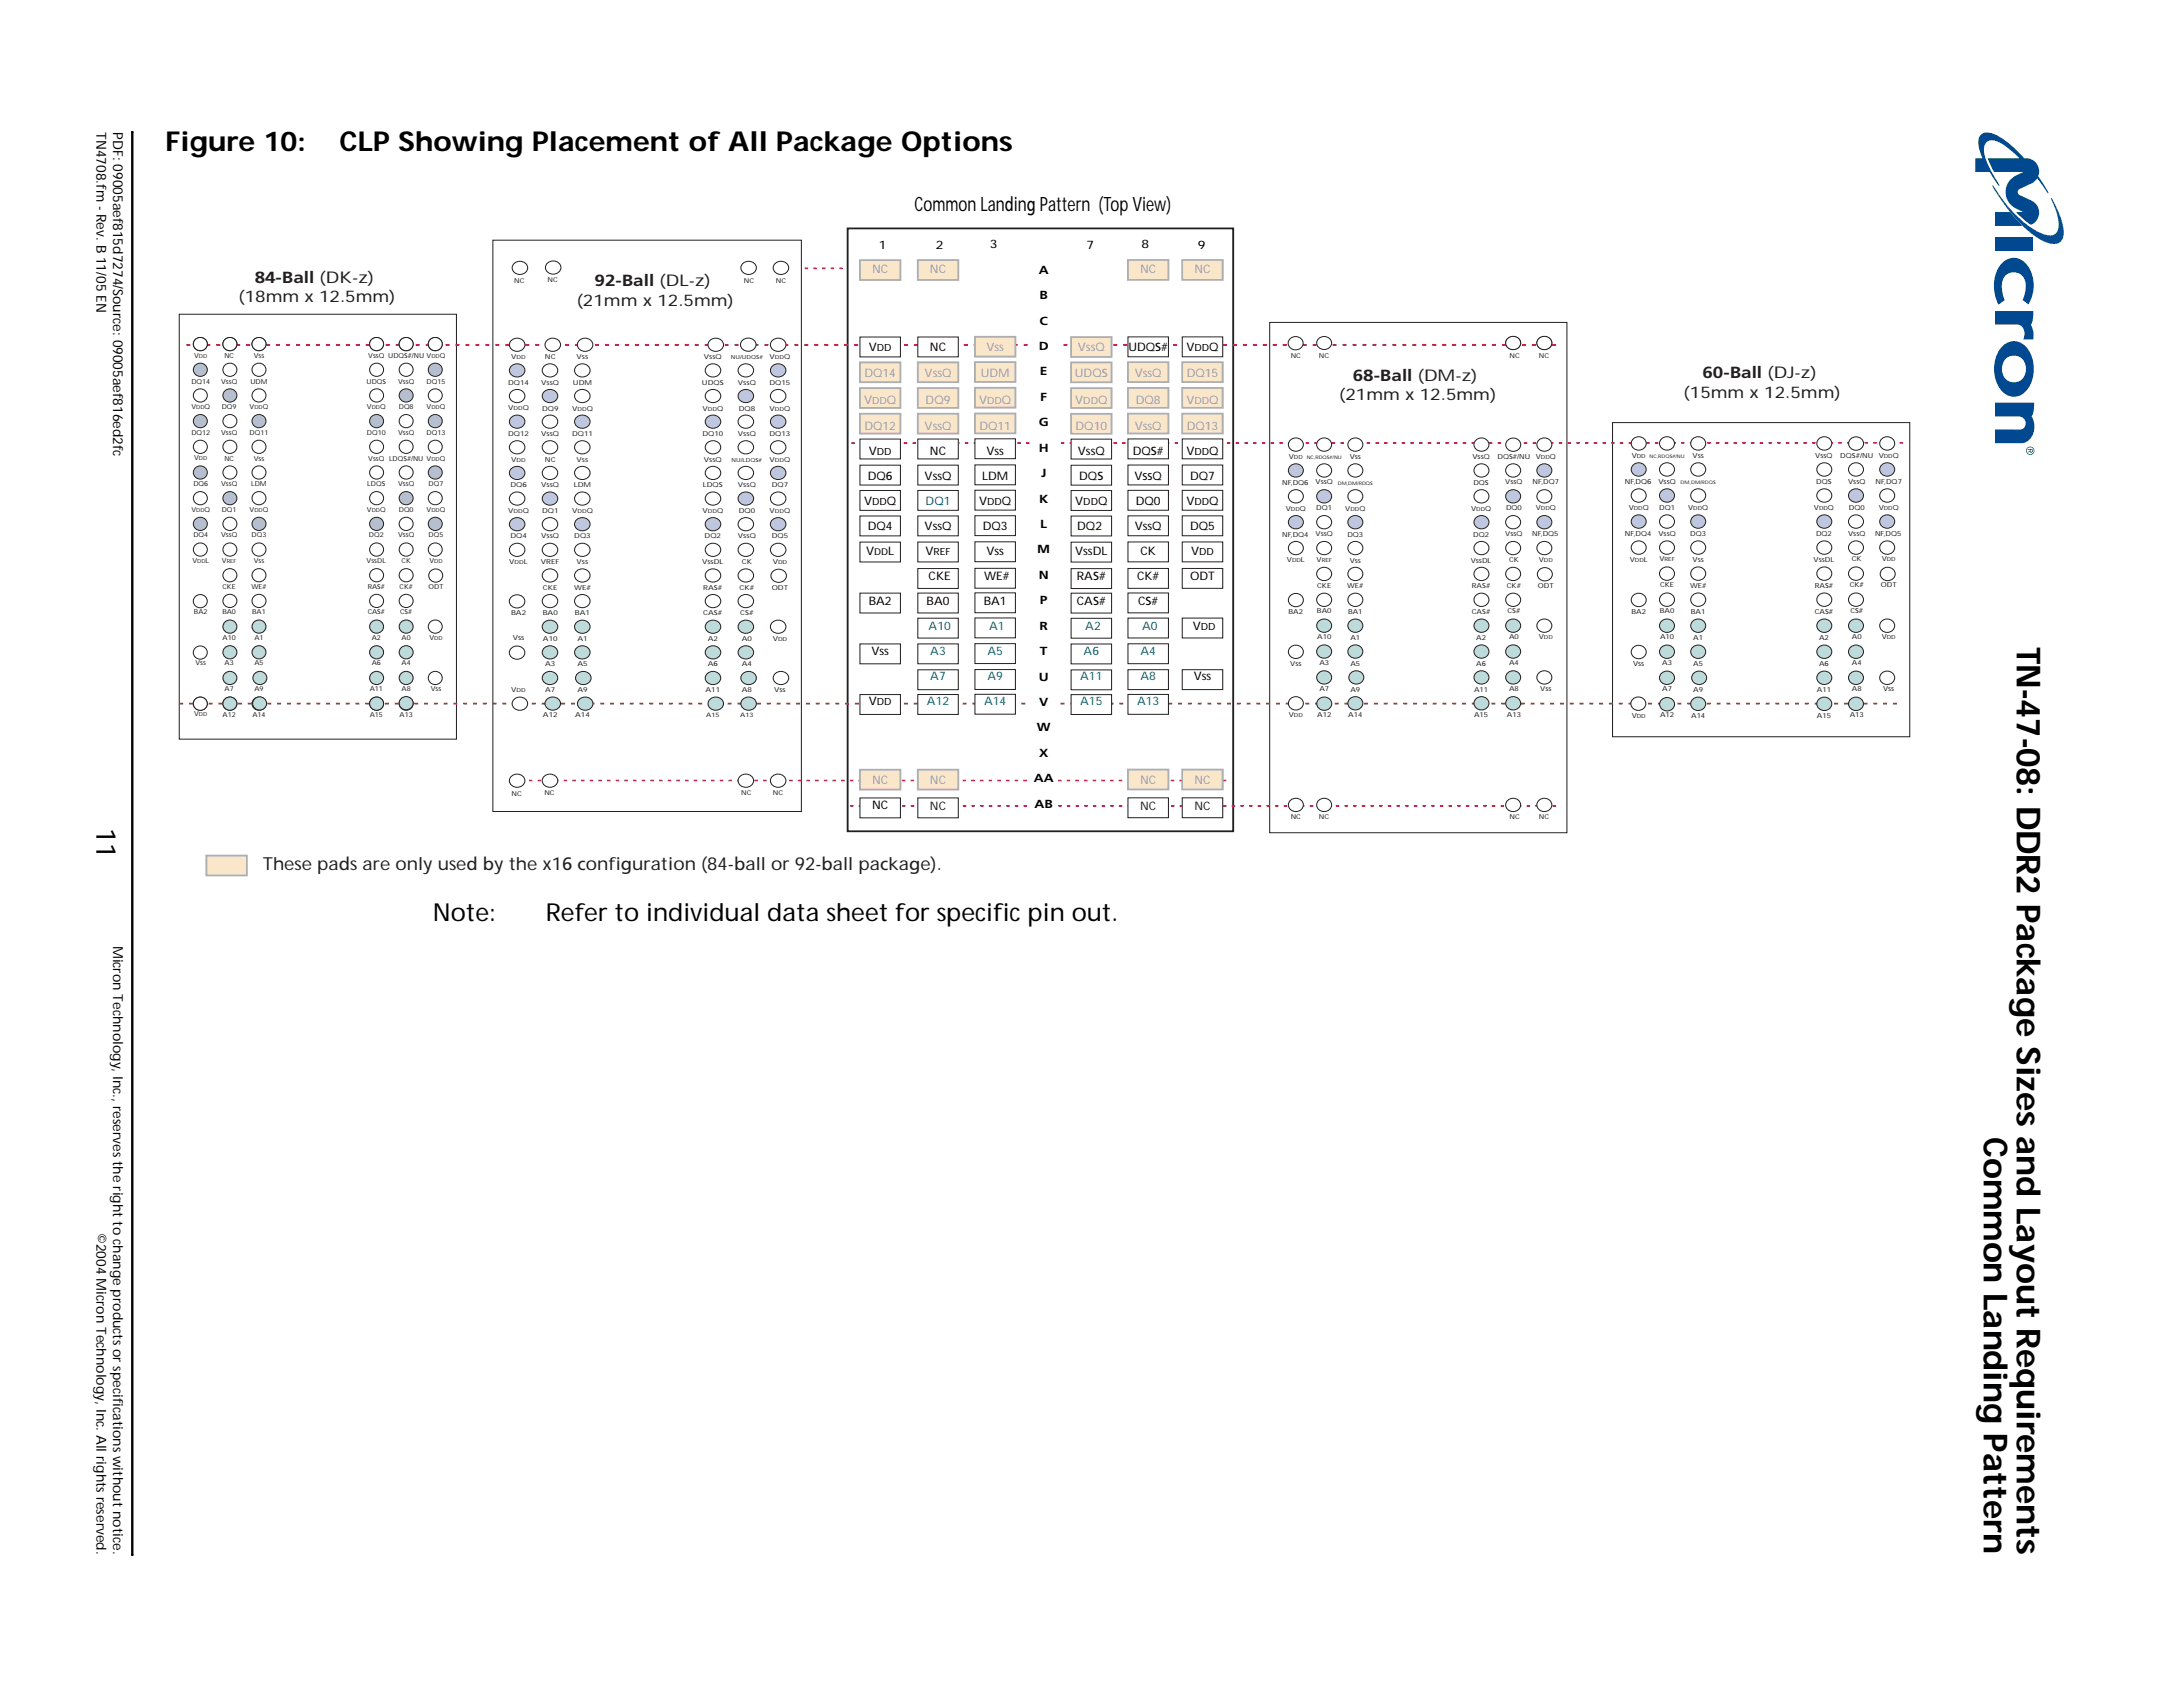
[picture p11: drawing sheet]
<svg xmlns="http://www.w3.org/2000/svg" width="279mm" height="216mm" viewBox="0 0 279 216" stroke-linecap="round" stroke-linejoin="round" font-family="sans-serif">
<defs><g id="words">
<g font-size="4.2">
<text x="258.1" y="82.8" transform="rotate(90 258.1 82.8)">TN-47-08: DDR2 Package Sizes and Layout Requirements</text>
<text x="253.9" y="145.5" transform="rotate(90 253.9 145.5)">Common Landing Pattern</text>
</g>
<g font-size="3.5">
<text x="21.2" y="19.3">Figure 10:</text>
<text x="43.4" y="19.3">CLP Showing Placement of All Package Options</text>
<text x="12.4" y="106" transform="rotate(90 12.4 106)">11</text>
</g>
<g font-size="3.2">
<text x="55.4" y="117.9">Note:</text>
<text x="69.8" y="117.9">Refer to individual data sheet for specific pin out.</text>
</g>
<text font-size="2.5" x="117" y="27">Common Landing Pattern (Top View)</text>
<text font-size="2.3" fill="#231f20" x="33.6" y="111.3">These pads are only used by the x16 configuration (84-ball or 92-ball package).</text>
<g font-size="2.1" fill="#231f20">
<text x="30.5" y="38.7">(18mm x 12.5mm)</text>
<text x="32.6" y="36.2">84-Ball (DK-z)</text>
<text x="73.8" y="39.1">(21mm x 12.5mm)</text>
<text x="76.1" y="36.6">92-Ball (DL-z)</text>
<text x="171.4" y="51.2">(21mm x 12.5mm)</text>
<text x="173.1" y="48.8">68-Ball (DM-z)</text>
<text x="215.5" y="50.9">(15mm x 12.5mm)</text>
<text x="217.9" y="48.4">60-Ball (DJ-z)</text>
</g>
<g font-size="1.8">
<text x="12.4" y="16.9" transform="rotate(90 12.4 16.9)">TN4708.fm - Rev. B 11/05 EN</text>
<text x="14.5" y="16.9" transform="rotate(90 14.5 16.9)">PDF: 09005aef815d7274/Source: 09005aef816ed2fc</text>
<text x="14.5" y="121" transform="rotate(90 14.5 121)">Micron Technology, Inc., reserves the right to change products or specifications without notice.</text>
<text x="12.4" y="157.8" transform="rotate(90 12.4 157.8)">©2004 Micron Technology, Inc. All rights reserved.</text>
</g>
<g font-size="1.5" fill="#9f9f9f">
<text x="111.6" y="35">NC</text>
<text x="119" y="35">NC</text>
<text x="145.9" y="35">NC</text>
<text x="152.9" y="35">NC</text>
<text x="126.3" y="44.9">Vss</text>
<text x="138" y="44.9">VssQ</text>
<text x="110.6" y="51.7">V</text>
<text x="110.6" y="48.3">DQ14</text>
<text x="113.5" y="51.7">Q</text>
<text x="118.3" y="48.3">VssQ</text>
<text x="118.5" y="51.7">DQ9</text>
<text x="125.3" y="51.7">V</text>
<text x="125.5" y="48.3">UDM</text>
<text x="128.2" y="51.7">Q</text>
<text x="137.6" y="48.3">UDQS</text>
<text x="137.6" y="51.7">V</text>
<text x="140.5" y="51.7">Q</text>
<text x="145.2" y="48.3">VssQ</text>
<text x="145.4" y="51.6">DQ8</text>
<text x="151.8" y="51.7">V</text>
<text x="151.9" y="48.3">DQ15</text>
<text x="154.8" y="51.7">Q</text>
<text x="110.6" y="55">DQ12</text>
<text x="118.3" y="55">VssQ</text>
<text x="125.3" y="55">DQ11</text>
<text x="137.7" y="55">DQ10</text>
<text x="145.2" y="55">VssQ</text>
<text x="151.9" y="55">DQ13</text>
<text x="111.6" y="100.4">NC</text>
<text x="119" y="100.4">NC</text>
<text x="145.9" y="100.4">NC</text>
<text x="152.9" y="100.4">NC</text>
</g>
<g font-size="1.5">
<text x="112.5" y="31.9">1</text>
<text x="119.8" y="31.9">2</text>
<text x="126.7" y="31.8">3</text>
<text x="132.9" y="35">A</text>
<text x="139" y="31.9">7</text>
<text x="146.1" y="31.8">8</text>
<text x="153.3" y="31.9">9</text>
<text x="133" y="38.3">B</text>
<text x="133" y="41.5">C</text>
<text x="111.2" y="44.9">V</text>
<text x="119" y="44.9">NC</text>
<text x="132.9" y="44.8">D</text>
<text x="144.4" y="44.9">UDQS#</text>
<text x="151.8" y="44.9">V</text>
<text x="154.8" y="44.9">Q</text>
<text x="133.1" y="48">E</text>
<text x="133.1" y="51.3">F</text>
<text x="111.2" y="58.2">V</text>
<text x="119" y="58.2">NC</text>
<text x="126.3" y="58.2">Vss</text>
<text x="132.9" y="54.6">G</text>
<text x="132.9" y="57.8">H</text>
<text x="138" y="58.2">VssQ</text>
<text x="145" y="58.2">DQS#</text>
<text x="151.8" y="58.2">V</text>
<text x="154.8" y="58.2">Q</text>
<text x="110.6" y="64.7">V</text>
<text x="111.1" y="61.4">DQ6</text>
<text x="113.5" y="64.7">Q</text>
<text x="118.3" y="61.4">VssQ</text>
<text x="125.3" y="64.6">V</text>
<text x="125.7" y="61.4">LDM</text>
<text x="128.2" y="64.6">Q</text>
<text x="133" y="64.3">K</text>
<text x="133.2" y="61.1">J</text>
<text x="137.6" y="64.7">V</text>
<text x="138.1" y="61.4">DQS</text>
<text x="140.5" y="64.7">Q</text>
<text x="145.2" y="61.4">V</text>
<text x="145.4" y="64.6">DQ0</text>
<text x="147.5" y="61.4">Q</text>
<text x="151.8" y="64.7">V</text>
<text x="152.3" y="61.5">DQ7</text>
<text x="154.8" y="64.7">Q</text>
<text x="110.9" y="71">V</text>
<text x="111.1" y="67.9">DQ4</text>
<text x="113.7" y="71">L</text>
<text x="118.3" y="67.9">VssQ</text>
<text x="118.5" y="71">V</text>
<text x="125.8" y="67.8">DQ3</text>
<text x="126.3" y="71">Vss</text>
<text x="132.8" y="70.8">M</text>
<text x="133.1" y="67.6">L</text>
<text x="137.6" y="71">VssDL</text>
<text x="137.9" y="67.9">DQ2</text>
<text x="145.2" y="67.8">VssQ</text>
<text x="146" y="71">CK</text>
<text x="152.3" y="67.9">DQ5</text>
<text x="152.4" y="71">V</text>
<text x="111.2" y="77.4">BA2</text>
<text x="118.6" y="77.4">BA0</text>
<text x="118.9" y="74.2">CKE</text>
<text x="125.9" y="77.4">BA1</text>
<text x="126" y="74.2">WE#</text>
<text x="132.9" y="74.1">N</text>
<text x="133.1" y="77.3">P</text>
<text x="137.8" y="74.2">RAS#</text>
<text x="137.8" y="77.4">CAS#</text>
<text x="145.5" y="74.2">CK#</text>
<text x="145.7" y="77.4">CS#</text>
<text x="152.3" y="74.2">ODT</text>
<text x="111.5" y="83.8">Vss</text>
<text x="133" y="80.6">R</text>
<text x="133.1" y="83.8">T</text>
<text x="152.7" y="80.6">V</text>
<text x="132.9" y="87.1">U</text>
<text x="152.8" y="87.1">Vss</text>
<text x="111.2" y="90.3">V</text>
<text x="132.7" y="93.6">W</text>
<text x="133" y="90.4">V</text>
<text x="132.3" y="100.1">AA</text>
<text x="133" y="96.9">X</text>
<text x="111.6" y="103.6">NC</text>
<text x="132.4" y="103.4">AB</text>
</g>
<text font-size="1.5" fill="#004990" x="118.5" y="64.6">DQ1</text>
<g font-size="1.5" fill="#00817a">
<text x="118.9" y="80.7">A10</text>
<text x="119.1" y="83.9">A3</text>
<text x="138.7" y="83.9">A6</text>
<text x="138.9" y="80.7">A2</text>
<text x="146" y="83.9">A4</text>
<text x="146.2" y="80.7">A0</text>
<text x="119.1" y="87.1">A7</text>
<text x="138.3" y="87.1">A11</text>
<text x="146" y="87.1">A8</text>
<text x="118.6" y="90.3">A12</text>
<text x="138.3" y="90.3">A15</text>
<text x="145.5" y="90.3">A13</text>
</g>
<g font-size="1.5" fill="#007e7a">
<text x="126.4" y="83.9">A5</text>
<text x="126.6" y="80.7">A1</text>
<text x="126.4" y="87.1">A9</text>
<text x="126" y="90.3">A14</text>
</g>
<g font-size="1.5" fill="#231f20">
<text x="119" y="103.7">NC</text>
<text x="145.9" y="103.7">NC</text>
<text x="152.9" y="103.7">NC</text>
</g>
<g font-size="1.3">
<text x="112.2" y="44.9">DD</text>
<text x="152.9" y="44.9">DD</text>
<text x="112.2" y="58.2">DD</text>
<text x="152.9" y="58.2">DD</text>
<text x="111.6" y="64.7">DD</text>
<text x="126.3" y="64.6">DD</text>
<text x="138.7" y="64.7">DD</text>
<text x="146.2" y="61.4">SS</text>
<text x="152.9" y="64.7">DD</text>
<text x="119.5" y="71">REF</text>
<text x="153.5" y="71">DD</text>
<text x="153.7" y="80.6">DD</text>
<text x="112.2" y="90.3">DD</text>
</g>
<g font-size="1.3" fill="#9f9f9f">
<text x="111.6" y="51.7">DD</text>
<text x="126.3" y="51.7">DD</text>
<text x="138.7" y="51.7">DD</text>
<text x="152.9" y="51.7">DD</text>
</g>
<text font-size="1.2" x="111.9" y="71">DD</text>
<g font-size=".9" fill="#231f20">
<text x="65.8" y="36.2">NC</text>
<text x="70.1" y="36.1">NC</text>
<text x="95.2" y="36.2">NC</text>
<text x="99.3" y="36.2">NC</text>
<text x="24.9" y="45.8">V</text>
<text x="28.7" y="45.8">NC</text>
<text x="32.5" y="45.8">V</text>
<text x="47.1" y="45.8">V</text>
<text x="48.5" y="45.8">Q UDQS#/NU V</text>
<text x="56.3" y="45.8">Q</text>
<text x="65.4" y="46">V</text>
<text x="69.7" y="46">NC</text>
<text x="73.8" y="46">V</text>
<text x="90.1" y="46">V</text>
<text x="91.6" y="46">Q</text>
<text x="98.5" y="46">V</text>
<text x="100.4" y="46">Q</text>
<text x="165.2" y="45.8">NC</text>
<text x="168.8" y="45.8">NC</text>
<text x="193.2" y="45.8">NC</text>
<text x="197" y="45.8">NC</text>
<text x="24.5" y="49.1">DQ14</text>
<text x="24.5" y="52.4">V</text>
<text x="26.2" y="52.4">Q</text>
<text x="28.3" y="49.1">V</text>
<text x="28.4" y="52.4">DQ9</text>
<text x="29.7" y="49.1">Q</text>
<text x="31.9" y="52.4">V</text>
<text x="32" y="49.1">UDM</text>
<text x="33.6" y="52.4">Q</text>
<text x="46.9" y="49.1">UDQS</text>
<text x="47" y="52.4">V</text>
<text x="48.6" y="52.4">Q</text>
<text x="51" y="49.1">V</text>
<text x="51" y="52.4">DQ8</text>
<text x="52.3" y="49.1">Q</text>
<text x="54.6" y="49.1">DQ15</text>
<text x="54.6" y="52.4">V</text>
<text x="56.3" y="52.4">Q</text>
<text x="65" y="49.2">DQ14</text>
<text x="65" y="52.5">V</text>
<text x="66.9" y="52.5">Q</text>
<text x="69.3" y="49.3">V</text>
<text x="69.4" y="52.5">DQ9</text>
<text x="70.8" y="49.3">Q</text>
<text x="73.2" y="52.5">V</text>
<text x="73.3" y="49.3">UDM</text>
<text x="75.1" y="52.5">Q</text>
<text x="89.8" y="49.3">UDQS</text>
<text x="89.9" y="52.5">V</text>
<text x="91.8" y="52.5">Q</text>
<text x="94.4" y="49.3">V</text>
<text x="94.5" y="52.5">DQ8</text>
<text x="95.9" y="49.3">Q</text>
<text x="98.5" y="49.3">DQ15</text>
<text x="98.5" y="52.5">V</text>
<text x="100.4" y="52.5">Q</text>
<text x="24.5" y="55.6">DQ12</text>
<text x="24.9" y="58.9">V</text>
<text x="28.3" y="55.7">V</text>
<text x="28.7" y="58.9">NC</text>
<text x="29.7" y="55.7">Q</text>
<text x="31.9" y="55.7">DQ11</text>
<text x="32.5" y="58.9">V</text>
<text x="47" y="55.7">DQ10</text>
<text x="47.1" y="58.9">V</text>
<text x="48.5" y="58.9">Q LDQS#/NU V</text>
<text x="51" y="55.7">V</text>
<text x="52.3" y="55.7">Q</text>
<text x="54.6" y="55.7">DQ13</text>
<text x="56.3" y="58.9">Q</text>
<text x="65" y="55.8">DQ12</text>
<text x="65.4" y="59.1">V</text>
<text x="69.3" y="55.8">V</text>
<text x="69.7" y="59.1">NC</text>
<text x="70.8" y="55.8">Q</text>
<text x="73.2" y="55.8">DQ11</text>
<text x="73.8" y="59.1">V</text>
<text x="89.9" y="55.8">DQ10</text>
<text x="90.1" y="59.1">V</text>
<text x="91.6" y="59.1">Q</text>
<text x="94.4" y="55.8">V</text>
<text x="95.9" y="55.8">Q</text>
<text x="98.5" y="55.8">DQ13</text>
<text x="98.5" y="59.1">V</text>
<text x="100.4" y="59.1">Q</text>
<text x="165" y="58.8">V</text>
<text x="172.7" y="58.8">V</text>
<text x="188.5" y="58.8">V</text>
<text x="189.9" y="58.8">Q</text>
<text x="191.7" y="58.7">DQS#/NU</text>
<text x="196.6" y="58.7">V</text>
<text x="198.4" y="58.7">Q</text>
<text x="208.8" y="58.6">V</text>
<text x="216.6" y="58.7">V</text>
<text x="232.3" y="58.7">V</text>
<text x="233.8" y="58.7">Q</text>
<text x="235.5" y="58.6">DQS#/NU</text>
<text x="240.5" y="58.6">V</text>
<text x="242.3" y="58.6">Q</text>
<text x="24.5" y="65.5">V</text>
<text x="24.7" y="62.2">DQ6</text>
<text x="26.2" y="65.5">Q</text>
<text x="28.3" y="62.2">V</text>
<text x="28.4" y="65.5">DQ1</text>
<text x="29.7" y="62.2">Q</text>
<text x="31.9" y="65.5">V</text>
<text x="32.1" y="62.2">LDM</text>
<text x="33.6" y="65.5">Q</text>
<text x="47" y="65.5">V</text>
<text x="47" y="62.2">LDQS</text>
<text x="48.6" y="65.5">Q</text>
<text x="51" y="62.2">V</text>
<text x="51" y="65.5">DQ0</text>
<text x="52.3" y="62.2">Q</text>
<text x="54.6" y="65.5">V</text>
<text x="54.9" y="62.2">DQ7</text>
<text x="56.3" y="65.5">Q</text>
<text x="65" y="65.6">V</text>
<text x="65.3" y="62.3">DQ6</text>
<text x="66.9" y="65.6">Q</text>
<text x="69.3" y="62.4">V</text>
<text x="69.4" y="65.6">DQ1</text>
<text x="70.8" y="62.4">Q</text>
<text x="73.2" y="65.6">V</text>
<text x="73.4" y="62.4">LDM</text>
<text x="75.1" y="65.6">Q</text>
<text x="89.9" y="65.6">V</text>
<text x="90" y="62.4">LDQS</text>
<text x="91.8" y="65.6">Q</text>
<text x="94.4" y="62.4">V</text>
<text x="94.5" y="65.6">DQ0</text>
<text x="95.9" y="62.4">Q</text>
<text x="98.5" y="65.6">V</text>
<text x="98.8" y="62.4">DQ7</text>
<text x="100.4" y="65.6">Q</text>
<text x="164.1" y="62.1">NF,DQ6</text>
<text x="164.6" y="65.4">V</text>
<text x="166.4" y="65.4">Q</text>
<text x="168.4" y="62">V</text>
<text x="168.5" y="65.3">DQ1</text>
<text x="169.8" y="62">Q</text>
<text x="172.2" y="65.4">V</text>
<text x="174" y="65.4">Q</text>
<text x="188.3" y="65.4">V</text>
<text x="188.6" y="62.1">DQS</text>
<text x="190.1" y="65.4">Q</text>
<text x="192.7" y="62">V</text>
<text x="192.8" y="65.3">DQ0</text>
<text x="194.1" y="62">Q</text>
<text x="196.2" y="62">NF,DQ7</text>
<text x="196.6" y="65.3">V</text>
<text x="198.4" y="65.3">Q</text>
<text x="208" y="61.9">NF,DQ6</text>
<text x="208.5" y="65.3">V</text>
<text x="210.3" y="65.3">Q</text>
<text x="212.3" y="61.9">V</text>
<text x="212.4" y="65.2">DQ1</text>
<text x="213.7" y="61.9">Q</text>
<text x="216.1" y="65.3">V</text>
<text x="217.9" y="65.3">Q</text>
<text x="232.2" y="65.3">V</text>
<text x="232.5" y="62">DQS</text>
<text x="234" y="65.3">Q</text>
<text x="236.5" y="61.9">V</text>
<text x="236.6" y="65.2">DQ0</text>
<text x="238" y="61.9">Q</text>
<text x="240" y="61.9">NF,DQ7</text>
<text x="240.5" y="65.2">V</text>
<text x="242.3" y="65.2">Q</text>
<text x="24.7" y="68.8">DQ4</text>
<text x="28.3" y="68.8">V</text>
<text x="29.7" y="68.8">Q</text>
<text x="32.2" y="68.8">DQ3</text>
<text x="47.2" y="68.8">DQ2</text>
<text x="51" y="68.8">V</text>
<text x="52.3" y="68.8">Q</text>
<text x="54.9" y="68.8">DQ5</text>
<text x="65.3" y="68.9">DQ4</text>
<text x="69.3" y="68.9">V</text>
<text x="70.8" y="68.9">Q</text>
<text x="73.5" y="68.9">DQ3</text>
<text x="90.2" y="68.9">DQ2</text>
<text x="94.4" y="68.9">V</text>
<text x="95.9" y="68.9">Q</text>
<text x="98.8" y="68.9">DQ5</text>
<text x="164.1" y="68.7">NF,DQ4</text>
<text x="164.7" y="72">V</text>
<text x="166.5" y="72">L</text>
<text x="168.4" y="68.6">V</text>
<text x="168.5" y="71.9">V</text>
<text x="169.8" y="68.6">Q</text>
<text x="172.5" y="68.7">DQ3</text>
<text x="172.7" y="72">V</text>
<text x="188.2" y="72">V</text>
<text x="188.5" y="68.7">DQ2</text>
<text x="189.7" y="72">DL</text>
<text x="192.7" y="68.6">V</text>
<text x="193.1" y="71.9">CK</text>
<text x="194.1" y="68.6">Q</text>
<text x="196.1" y="68.6">NF,DQ5</text>
<text x="197" y="71.9">V</text>
<text x="208" y="68.6">NF,DQ4</text>
<text x="208.6" y="71.9">V</text>
<text x="210.4" y="71.9">L</text>
<text x="212.3" y="68.5">V</text>
<text x="212.4" y="71.9">V</text>
<text x="213.7" y="68.5">Q</text>
<text x="216.3" y="68.6">DQ3</text>
<text x="216.6" y="71.9">V</text>
<text x="232.1" y="71.9">V</text>
<text x="232.4" y="68.6">DQ2</text>
<text x="233.6" y="71.9">DL</text>
<text x="236.5" y="68.5">V</text>
<text x="237" y="71.9">CK</text>
<text x="238" y="68.5">Q</text>
<text x="240" y="68.5">NF,DQ5</text>
<text x="240.8" y="71.9">V</text>
<text x="24.6" y="72">V</text>
<text x="26.3" y="72">L</text>
<text x="28.4" y="72.1">V</text>
<text x="28.5" y="75.3">CKE</text>
<text x="32.2" y="75.3">WE#</text>
<text x="32.5" y="72.1">V</text>
<text x="46.9" y="72.1">V</text>
<text x="47.1" y="75.3">RAS#</text>
<text x="48.3" y="72.1">DL</text>
<text x="51.1" y="75.3">CK#</text>
<text x="51.4" y="72.1">CK</text>
<text x="54.9" y="75.3">ODT</text>
<text x="55" y="72.1">V</text>
<text x="65.2" y="72.1">V</text>
<text x="67.1" y="72.1">L</text>
<text x="69.2" y="72.2">VREF</text>
<text x="69.5" y="75.4">CKE</text>
<text x="73.5" y="75.4">WE#</text>
<text x="73.8" y="72.2">V</text>
<text x="89.9" y="72.2">V</text>
<text x="90" y="75.4">RAS#</text>
<text x="91.4" y="72.2">DL</text>
<text x="94.7" y="75.4">CK#</text>
<text x="94.9" y="72.2">CK</text>
<text x="98.8" y="75.4">ODT</text>
<text x="98.9" y="72.2">V</text>
<text x="168.6" y="75.2">CKE</text>
<text x="172.4" y="75.3">WE#</text>
<text x="188.4" y="75.3">RAS#</text>
<text x="192.9" y="75.2">CK#</text>
<text x="196.8" y="75.2">ODT</text>
<text x="212.5" y="75.2">CKE</text>
<text x="216.3" y="75.3">WE#</text>
<text x="232.3" y="75.3">RAS#</text>
<text x="236.7" y="75.2">CK#</text>
<text x="240.7" y="75.2">ODT</text>
<text x="24.8" y="78.6">BA2</text>
<text x="28.5" y="78.6">BA0</text>
<text x="28.5" y="81.9">A10</text>
<text x="32.3" y="78.6">BA1</text>
<text x="32.6" y="81.9">A1</text>
<text x="47.1" y="78.6">CAS#</text>
<text x="47.6" y="81.9">A2</text>
<text x="51.2" y="78.6">CS#</text>
<text x="51.4" y="81.9">A0</text>
<text x="55" y="81.9">V</text>
<text x="65.4" y="78.7">BA2</text>
<text x="65.6" y="82">V</text>
<text x="69.5" y="78.7">BA0</text>
<text x="69.5" y="82">A10</text>
<text x="73.6" y="78.7">BA1</text>
<text x="73.9" y="82">A1</text>
<text x="90" y="78.7">CAS#</text>
<text x="90.6" y="82">A2</text>
<text x="94.7" y="78.7">CS#</text>
<text x="94.9" y="82">A0</text>
<text x="98.9" y="82">V</text>
<text x="164.9" y="78.6">BA2</text>
<text x="168.6" y="78.5">BA0</text>
<text x="168.6" y="81.8">A10</text>
<text x="172.5" y="78.6">BA1</text>
<text x="172.8" y="81.9">A1</text>
<text x="188.4" y="78.6">CAS#</text>
<text x="188.9" y="81.9">A2</text>
<text x="192.9" y="78.5">CS#</text>
<text x="193.1" y="81.8">A0</text>
<text x="197" y="81.8">V</text>
<text x="208.8" y="78.6">BA2</text>
<text x="212.4" y="78.5">BA0</text>
<text x="212.5" y="81.8">A10</text>
<text x="216.4" y="78.6">BA1</text>
<text x="216.7" y="81.9">A1</text>
<text x="232.3" y="78.6">CAS#</text>
<text x="232.8" y="81.9">A2</text>
<text x="236.8" y="78.5">CS#</text>
<text x="237" y="81.8">A0</text>
<text x="240.8" y="81.8">V</text>
<text x="25" y="85.1">V</text>
<text x="28.7" y="85.2">A3</text>
<text x="28.7" y="88.4">A7</text>
<text x="32.6" y="85.2">A5</text>
<text x="32.6" y="88.4">A9</text>
<text x="47.3" y="88.4">A11</text>
<text x="47.6" y="85.2">A6</text>
<text x="51.4" y="85.2">A4</text>
<text x="51.4" y="88.4">A8</text>
<text x="55.1" y="88.4">V</text>
<text x="65.4" y="88.5">V</text>
<text x="69.8" y="85.3">A3</text>
<text x="69.8" y="88.5">A7</text>
<text x="73.9" y="85.3">A5</text>
<text x="73.9" y="88.5">A9</text>
<text x="90.3" y="88.5">A11</text>
<text x="90.6" y="85.3">A6</text>
<text x="94.9" y="85.3">A4</text>
<text x="94.9" y="88.5">A8</text>
<text x="99.1" y="88.5">V</text>
<text x="165.1" y="85.2">V</text>
<text x="168.9" y="85.1">A3</text>
<text x="168.9" y="88.4">A7</text>
<text x="172.8" y="85.2">A5</text>
<text x="172.8" y="88.5">A9</text>
<text x="188.7" y="88.5">A11</text>
<text x="188.9" y="85.2">A6</text>
<text x="193.1" y="85.1">A4</text>
<text x="193.1" y="88.4">A8</text>
<text x="197.1" y="88.4">V</text>
<text x="209" y="85.2">V</text>
<text x="212.7" y="85.2">A3</text>
<text x="212.7" y="88.5">A7</text>
<text x="216.7" y="85.2">A5</text>
<text x="216.7" y="88.6">A9</text>
<text x="232.5" y="88.6">A11</text>
<text x="232.8" y="85.2">A6</text>
<text x="237" y="85.2">A4</text>
<text x="237" y="88.5">A8</text>
<text x="241" y="88.5">V</text>
<text x="24.9" y="91.7">V</text>
<text x="28.5" y="91.7">A12</text>
<text x="32.3" y="91.7">A14</text>
<text x="47.3" y="91.7">A15</text>
<text x="51.1" y="91.7">A13</text>
<text x="69.5" y="91.8">A12</text>
<text x="73.6" y="91.8">A14</text>
<text x="165" y="91.8">V</text>
<text x="168.6" y="91.7">A12</text>
<text x="172.6" y="91.8">A14</text>
<text x="188.7" y="91.8">A15</text>
<text x="192.9" y="91.7">A13</text>
<text x="208.8" y="91.9">V</text>
<text x="212.5" y="91.8">A12</text>
<text x="216.4" y="91.9">A14</text>
<text x="232.5" y="91.9">A15</text>
<text x="236.7" y="91.8">A13</text>
<text x="65.5" y="101.8">NC</text>
<text x="69.7" y="101.7">NC</text>
<text x="94.9" y="101.7">NC</text>
<text x="98.9" y="101.7">NC</text>
<text x="165.2" y="104.8">NC</text>
<text x="168.8" y="104.8">NC</text>
<text x="193.2" y="104.8">NC</text>
<text x="197" y="104.8">NC</text>
</g>
<g font-size=".8" fill="#231f20">
<text x="90.4" y="91.8">A15</text>
<text x="94.8" y="91.8">A13</text>
</g>
<g font-size=".7" fill="#231f20">
<text x="25.5" y="45.8">DD</text>
<text x="33.1" y="45.8">SS</text>
<text x="47.7" y="45.8">SS</text>
<text x="55.2" y="45.8">DD</text>
<text x="66.1" y="46">DD</text>
<text x="74.5" y="46">SS</text>
<text x="90.8" y="46">SS</text>
<text x="93.5" y="46">NU/UDQS#</text>
<text x="99.2" y="46">DD</text>
<text x="25.1" y="52.4">DD</text>
<text x="28.9" y="49.1">SS</text>
<text x="32.6" y="52.4">DD</text>
<text x="47.6" y="52.4">DD</text>
<text x="51.6" y="49.1">SS</text>
<text x="55.2" y="52.4">DD</text>
<text x="65.7" y="52.5">DD</text>
<text x="70" y="49.3">SS</text>
<text x="73.9" y="52.5">DD</text>
<text x="90.6" y="52.5">DD</text>
<text x="95.1" y="49.3">SS</text>
<text x="99.2" y="52.5">DD</text>
<text x="25.5" y="58.9">DD</text>
<text x="28.9" y="55.7">SS</text>
<text x="33.1" y="58.9">SS</text>
<text x="47.7" y="58.9">SS</text>
<text x="51.6" y="55.7">SS</text>
<text x="55.2" y="58.9">DD</text>
<text x="66.1" y="59.1">DD</text>
<text x="70" y="55.8">SS</text>
<text x="74.5" y="59.1">SS</text>
<text x="90.8" y="59.1">SS</text>
<text x="93.6" y="59.1">NU/LDQS#</text>
<text x="95.1" y="55.8">SS</text>
<text x="99.2" y="59.1">DD</text>
<text x="165.6" y="58.8">DD</text>
<text x="173.4" y="58.8">SS</text>
<text x="189.1" y="58.8">SS</text>
<text x="197.2" y="58.7">DD</text>
<text x="209.5" y="58.6">DD</text>
<text x="217.3" y="58.7">SS</text>
<text x="233" y="58.7">SS</text>
<text x="241.1" y="58.6">DD</text>
<text x="25.1" y="65.5">DD</text>
<text x="28.9" y="62.2">SS</text>
<text x="32.6" y="65.5">DD</text>
<text x="47.6" y="65.5">DD</text>
<text x="51.6" y="62.2">SS</text>
<text x="55.2" y="65.5">DD</text>
<text x="65.7" y="65.6">DD</text>
<text x="70" y="62.4">SS</text>
<text x="73.9" y="65.6">DD</text>
<text x="90.6" y="65.6">DD</text>
<text x="95.1" y="62.4">SS</text>
<text x="99.2" y="65.6">DD</text>
<text x="165.2" y="65.4">DD</text>
<text x="169" y="62">SS</text>
<text x="172.8" y="65.4">DD</text>
<text x="188.9" y="65.4">DD</text>
<text x="193.3" y="62">SS</text>
<text x="197.2" y="65.3">DD</text>
<text x="209.1" y="65.3">DD</text>
<text x="212.9" y="61.9">SS</text>
<text x="216.7" y="65.3">DD</text>
<text x="232.8" y="65.3">DD</text>
<text x="237.2" y="61.9">SS</text>
<text x="241.1" y="65.2">DD</text>
<text x="28.9" y="68.8">SS</text>
<text x="51.6" y="68.8">SS</text>
<text x="70" y="68.9">SS</text>
<text x="95.1" y="68.9">SS</text>
<text x="165.4" y="72">DD</text>
<text x="169" y="68.6">SS</text>
<text x="169.2" y="71.9">REF</text>
<text x="173.4" y="72">SS</text>
<text x="188.9" y="72">SS</text>
<text x="193.3" y="68.6">SS</text>
<text x="197.6" y="71.9">DD</text>
<text x="209.2" y="71.9">DD</text>
<text x="212.9" y="68.5">SS</text>
<text x="213" y="71.9">REF</text>
<text x="217.3" y="71.9">SS</text>
<text x="232.8" y="71.9">SS</text>
<text x="237.2" y="68.5">SS</text>
<text x="241.5" y="71.9">DD</text>
<text x="25.2" y="72">DD</text>
<text x="29" y="72.1">REF</text>
<text x="33.1" y="72.1">SS</text>
<text x="47.5" y="72.1">SS</text>
<text x="55.6" y="72.1">DD</text>
<text x="65.9" y="72.1">DD</text>
<text x="74.5" y="72.2">SS</text>
<text x="90.5" y="72.2">SS</text>
<text x="99.6" y="72.2">DD</text>
<text x="55.6" y="81.9">DD</text>
<text x="66.3" y="82">SS</text>
<text x="99.6" y="82">DD</text>
<text x="197.6" y="81.8">DD</text>
<text x="241.5" y="81.8">DD</text>
<text x="25.6" y="85.1">SS</text>
<text x="55.7" y="88.4">SS</text>
<text x="66.1" y="88.5">DD</text>
<text x="99.8" y="88.5">SS</text>
<text x="165.8" y="85.2">SS</text>
<text x="197.8" y="88.4">SS</text>
<text x="209.7" y="85.2">SS</text>
<text x="241.7" y="88.5">SS</text>
<text x="25.5" y="91.7">DD</text>
<text x="165.6" y="91.8">DD</text>
<text x="209.5" y="91.9">DD</text>
</g>
<g font-size=".6" fill="#231f20">
<text x="167.2" y="58.7">NC,RDQS#/NU</text>
<text x="211.1" y="58.6">NC,RDQS#/NU</text>
<text x="171.2" y="62.1">DM,DM/RDQS</text>
<text x="215.1" y="62">DM,DM/RDQS</text>
</g>
</g></defs>
<path d="M16.8 16.8h.2v.1h-.2zM16.8 199h.2v.1h-.2zM16.8 16.9h.2v182.1h-.2z" fill="#000" stroke="#000" stroke-width=".13"/>
<g fill="#fff">
<path d="M249.7 16.9h1.7v182.1h-1.7z"/>
<path d="M252.8 16.9h11.3v41.5h-11.3z"/>
</g>
<g fill="#004990">
<path d="M256.1 33.8a2.11 2.11 0 0 1 3.7 .6 4.7 4.7 0 0 1-.2 4.6l-.7-.6a3.2 3.2 0 0 0 0-3 1.54 1.54 0 0 0-1.8-.4 1.54 1.54 0 0 0-.9 1.6l.1 .7 .3 1.1-.8 .6a5 5 0 0 1 .3-5.2z"/>
<path d="M255.3 51.5h5.1a2.24 2.24 0 0 1-.4 1.8 2.43 2.43 0 0 1-.8 3.3l-.5 .1h-3.4v-1.7h3.3a.85 .85 0 0 0 .7-1 .85 .85 0 0 0-.9-.7h-3.1z"/>
<path d="M255.3 30.4h4.9v1.7h-4.9z"/>
<path d="M255.3 39.8h4.9a2.46 2.46 0 0 1-.3 1.7l.4 1-.1 1h-1.2a1.52 1.52 0 0 0-.4-1.9l-.3-.1h-3z"/>
<path d="M255.3 27.1h2l1.6 1.8h-3.6z"/>
<path d="M256.6 46.1a1.54 1.54 0 0 1 1.8-.5 1.54 1.54 0 0 1 .9 1.6 1.54 1.54 0 0 1-1.5 1.7 1.54 1.54 0 0 1-1.6-1.7l.2-.8zM256.1 44.5a4.4 4.4 0 0 0 .5 5.9 2.13 2.13 0 0 0 3.2-1 4.4 4.4 0 0 0-.9-5.4 2.01 2.01 0 0 0-2.8 .5z"/>
</g>
<path d="M255 23.7l.3 .4a17.5 17.5 0 0 0 5 5.3 3.6 3.6 0 0 0 2.4 .7 1.27 1.27 0 0 0 .8-1.5 13.2 13.2 0 0 0-1-3.3 9.8 9.8 0 0 1 1.6 4.4 1.31 1.31 0 0 1-.5 1.3 1.31 1.31 0 0 1-1.3 .1 11.5 11.5 0 0 1-4.7-3.6l-2-2.6-.5-.9z" fill="#00817a"/>
<g fill="#004990">
<path d="M253.7 17.1a2.19 2.19 0 0 1 2.2 .4 14 14 0 0 1 3.2 2.7 1.7 1.7 0 0 1 1.8 2.3l1.1 1.8 .2 .4-1.5-1.9-.7 .7-1.5 .7a.43 .43 0 0 0-.3 .4 .43 .43 0 0 0 .3 .4l1.5 .7a1.67 1.67 0 0 1 1 1.6 1.67 1.67 0 0 1-1.1 1.5l-.8-.6-1.1-1.1h1a3.4 3.4 0 0 1-2.1-1.6 2.35 2.35 0 0 1 1.3-3.1l.8-.4h-3.8l-.8-1.8h4.1a8.5 8.5 0 0 0-3.3-2.2 1.08 1.08 0 0 0-1.3 1.4 11.9 11.9 0 0 0 2 4.3v.1l-.2-.2-1.1-1.6h-1.8v-1.8h.9a3.7 3.7 0 0 1-.3-2.8z"/>
<path d="M259.3 57.7a.55 .55 0 0 1 1.1 0 .55 .55 0 0 1-1.1 0zM259.4 57.7a.45 .45 0 0 0 .9 0 .45 .45 0 0 0-.9 0zM259.5 57.5h.7l-.1 .4h-.1l-.2-.1-.3 .2v-.2l.3-.1v-.1h-.3zM259.9 57.6v.2h.2v-.2z"/>
</g>
<g fill="#fff">
<path d="M22.1 24.7h222.6v87.5h-222.6z"/>
<path d="M133.2 43.7h1.2v1h-1.2z"/>
<path d="M22.9 40.2h35.5v54.4h-35.5z"/>
</g>
<path d="M22.9 40.2h35.5v54.4h-35.5z" fill="none" stroke="#231f20" stroke-width=".13"/>
<path d="M206.4 54.1h38v40.2h-38z" fill="#fff"/>
<path d="M206.4 54.1h38v40.2h-38z" fill="none" stroke="#231f20" stroke-width=".13"/>
<path d="M66.4 34.3h77.2" fill="none" stroke="#d31145" stroke-width=".22" stroke-dasharray=".4 .7" stroke-linecap="butt"/>
<path d="M108.5 29.2h49.3v77.2h-49.3z" fill="#fff"/>
<path d="M108.5 29.2h49.3v77.2h-49.3z" fill="none" stroke="#231f20" stroke-width=".23"/>
<g fill="#fff">
<path d="M108.9 29.7h48.1v2.9h-48.1z"/>
<path d="M131.5 31.9h4v73.5h-4z"/>
</g>
<path d="M131.5 31.9h4v73.5h-4z" fill="none" stroke="#fff" stroke-width=".23"/>
<path d="M151.3 59.5h5.2v2.6h-5.2z" fill="#fff"/>
<path d="M151.3 59.5h5.2v2.6h-5.2z" fill="none" stroke="#231f20" stroke-width=".13"/>
<path d="M151.3 62.8h5.2v2.5h-5.2z" fill="#fff"/>
<path d="M151.3 62.8h5.2v2.5h-5.2z" fill="none" stroke="#231f20" stroke-width=".13"/>
<path d="M151.3 52.9h5.2v2.6h-5.2z" fill="#fae7c9"/>
<path d="M151.3 52.9h5.2v2.6h-5.2z" fill="none" stroke="#acaeb0" stroke-width=".23"/>
<path d="M151.3 66h5.2v2.6h-5.2z" fill="#fff"/>
<path d="M151.3 66h5.2v2.6h-5.2z" fill="none" stroke="#231f20" stroke-width=".13"/>
<path d="M151.3 49.6h5.2v2.6h-5.2z" fill="#fae7c9"/>
<path d="M151.3 49.6h5.2v2.6h-5.2z" fill="none" stroke="#acaeb0" stroke-width=".23"/>
<path d="M151.3 46.4h5.2v2.5h-5.2z" fill="#fae7c9"/>
<path d="M151.3 46.4h5.2v2.5h-5.2z" fill="none" stroke="#acaeb0" stroke-width=".23"/>
<path d="M151.3 33.3h5.2v2.5h-5.2z" fill="#fae7c9"/>
<path d="M151.3 33.3h5.2v2.5h-5.2z" fill="none" stroke="#acaeb0" stroke-width=".23"/>
<path d="M151.3 69.4h5.2v2.5h-5.2z" fill="#fff"/>
<path d="M151.3 69.4h5.2v2.5h-5.2z" fill="none" stroke="#231f20" stroke-width=".13"/>
<path d="M151.3 72.7h5.2v2.6h-5.2z" fill="#fff"/>
<path d="M151.3 72.7h5.2v2.6h-5.2z" fill="none" stroke="#231f20" stroke-width=".13"/>
<path d="M151.3 79.1h5.2v2.5h-5.2z" fill="#fff"/>
<path d="M151.3 79.1h5.2v2.5h-5.2z" fill="none" stroke="#231f20" stroke-width=".13"/>
<path d="M151.3 85.7h5.2v2.6h-5.2z" fill="#fff"/>
<path d="M151.3 85.7h5.2v2.6h-5.2z" fill="none" stroke="#231f20" stroke-width=".13"/>
<path d="M144.4 59.5h5.1v2.6h-5.1z" fill="#fff"/>
<path d="M144.4 59.5h5.1v2.6h-5.1z" fill="none" stroke="#231f20" stroke-width=".13"/>
<path d="M144.4 62.8h5.1v2.5h-5.1z" fill="#fff"/>
<path d="M144.4 62.8h5.1v2.5h-5.1z" fill="none" stroke="#231f20" stroke-width=".13"/>
<path d="M144.4 52.9h5.1v2.6h-5.1z" fill="#fae7c9"/>
<path d="M144.4 52.9h5.1v2.6h-5.1z" fill="none" stroke="#acaeb0" stroke-width=".23"/>
<path d="M144.4 66h5.1v2.6h-5.1z" fill="#fff"/>
<path d="M144.4 66h5.1v2.6h-5.1z" fill="none" stroke="#231f20" stroke-width=".13"/>
<path d="M144.4 49.6h5.1v2.6h-5.1z" fill="#fae7c9"/>
<path d="M144.4 49.6h5.1v2.6h-5.1z" fill="none" stroke="#acaeb0" stroke-width=".23"/>
<path d="M144.4 46.4h5.1v2.5h-5.1z" fill="#fae7c9"/>
<path d="M144.4 46.4h5.1v2.5h-5.1z" fill="none" stroke="#acaeb0" stroke-width=".23"/>
<path d="M144.4 33.3h5.1v2.5h-5.1z" fill="#fae7c9"/>
<path d="M144.4 33.3h5.1v2.5h-5.1z" fill="none" stroke="#acaeb0" stroke-width=".23"/>
<path d="M144.4 69.4h5.1v2.5h-5.1z" fill="#fff"/>
<path d="M144.4 69.4h5.1v2.5h-5.1z" fill="none" stroke="#231f20" stroke-width=".13"/>
<path d="M144.4 72.7h5.1v2.6h-5.1z" fill="#fff"/>
<path d="M144.4 72.7h5.1v2.6h-5.1z" fill="none" stroke="#231f20" stroke-width=".13"/>
<path d="M144.4 75.9h5.1v2.5h-5.1z" fill="#fff"/>
<path d="M144.4 75.9h5.1v2.5h-5.1z" fill="none" stroke="#231f20" stroke-width=".13"/>
<path d="M144.4 79.1h5.1v2.5h-5.1z" fill="#fff"/>
<path d="M144.4 79.1h5.1v2.5h-5.1z" fill="none" stroke="#231f20" stroke-width=".13"/>
<path d="M144.4 82.4h5.1v2.5h-5.1z" fill="#fff"/>
<path d="M144.4 82.4h5.1v2.5h-5.1z" fill="none" stroke="#231f20" stroke-width=".13"/>
<path d="M144.4 85.7h5.1v2.6h-5.1z" fill="#fff"/>
<path d="M144.4 85.7h5.1v2.6h-5.1z" fill="none" stroke="#231f20" stroke-width=".13"/>
<path d="M137.1 59.5h5.2v2.6h-5.2z" fill="#fff"/>
<path d="M137.1 59.5h5.2v2.6h-5.2z" fill="none" stroke="#231f20" stroke-width=".13"/>
<path d="M137.1 62.8h5.2v2.5h-5.2z" fill="#fff"/>
<path d="M137.1 62.8h5.2v2.5h-5.2z" fill="none" stroke="#231f20" stroke-width=".13"/>
<path d="M137.1 53h5.2v2.5h-5.2z" fill="#fae7c9"/>
<path d="M137.1 53h5.2v2.5h-5.2z" fill="none" stroke="#acaeb0" stroke-width=".23"/>
<path d="M137.1 66h5.2v2.6h-5.2z" fill="#fff"/>
<path d="M137.1 66h5.2v2.6h-5.2z" fill="none" stroke="#231f20" stroke-width=".13"/>
<path d="M137.1 49.7h5.2v2.5h-5.2z" fill="#fae7c9"/>
<path d="M137.1 49.7h5.2v2.5h-5.2z" fill="none" stroke="#acaeb0" stroke-width=".23"/>
<path d="M137.1 46.4h5.2v2.5h-5.2z" fill="#fae7c9"/>
<path d="M137.1 46.4h5.2v2.5h-5.2z" fill="none" stroke="#acaeb0" stroke-width=".23"/>
<path d="M137.1 69.4h5.2v2.5h-5.2z" fill="#fff"/>
<path d="M137.1 69.4h5.2v2.5h-5.2z" fill="none" stroke="#231f20" stroke-width=".13"/>
<path d="M137.1 72.8h5.2v2.5h-5.2z" fill="#fff"/>
<path d="M137.1 72.8h5.2v2.5h-5.2z" fill="none" stroke="#231f20" stroke-width=".13"/>
<path d="M137.1 75.9h5.2v2.6h-5.2z" fill="#fff"/>
<path d="M137.1 75.9h5.2v2.6h-5.2z" fill="none" stroke="#231f20" stroke-width=".13"/>
<path d="M137.1 79.1h5.2v2.6h-5.2z" fill="#fff"/>
<path d="M137.1 79.1h5.2v2.6h-5.2z" fill="none" stroke="#231f20" stroke-width=".13"/>
<path d="M137.1 82.4h5.2v2.6h-5.2z" fill="#fff"/>
<path d="M137.1 82.4h5.2v2.6h-5.2z" fill="none" stroke="#231f20" stroke-width=".13"/>
<path d="M137.1 85.7h5.2v2.6h-5.2z" fill="#fff"/>
<path d="M137.1 85.7h5.2v2.6h-5.2z" fill="none" stroke="#231f20" stroke-width=".13"/>
<path d="M124.8 59.5h5.2v2.5h-5.2z" fill="#fff"/>
<path d="M124.8 59.5h5.2v2.5h-5.2z" fill="none" stroke="#231f20" stroke-width=".13"/>
<path d="M124.8 62.7h5.2v2.6h-5.2z" fill="#fff"/>
<path d="M124.8 62.7h5.2v2.6h-5.2z" fill="none" stroke="#231f20" stroke-width=".13"/>
<path d="M124.8 52.9h5.2v2.6h-5.2z" fill="#fae7c9"/>
<path d="M124.8 52.9h5.2v2.6h-5.2z" fill="none" stroke="#acaeb0" stroke-width=".23"/>
<path d="M124.8 66h5.2v2.5h-5.2z" fill="#fff"/>
<path d="M124.8 66h5.2v2.5h-5.2z" fill="none" stroke="#231f20" stroke-width=".13"/>
<path d="M124.8 49.6h5.2v2.6h-5.2z" fill="#fae7c9"/>
<path d="M124.8 49.6h5.2v2.6h-5.2z" fill="none" stroke="#acaeb0" stroke-width=".23"/>
<path d="M124.8 46.3h5.2v2.6h-5.2z" fill="#fae7c9"/>
<path d="M124.8 46.3h5.2v2.6h-5.2z" fill="none" stroke="#acaeb0" stroke-width=".23"/>
<path d="M124.8 69.3h5.2v2.6h-5.2z" fill="#fff"/>
<path d="M124.8 69.3h5.2v2.6h-5.2z" fill="none" stroke="#231f20" stroke-width=".13"/>
<path d="M124.8 72.7h5.2v2.6h-5.2z" fill="#fff"/>
<path d="M124.8 72.7h5.2v2.6h-5.2z" fill="none" stroke="#231f20" stroke-width=".13"/>
<path d="M124.8 75.9h5.2v2.5h-5.2z" fill="#fff"/>
<path d="M124.8 75.9h5.2v2.5h-5.2z" fill="none" stroke="#231f20" stroke-width=".13"/>
<path d="M124.8 79.1h5.2v2.5h-5.2z" fill="#fff"/>
<path d="M124.8 79.1h5.2v2.5h-5.2z" fill="none" stroke="#231f20" stroke-width=".13"/>
<path d="M124.8 82.4h5.2v2.5h-5.2z" fill="#fff"/>
<path d="M124.8 82.4h5.2v2.5h-5.2z" fill="none" stroke="#231f20" stroke-width=".13"/>
<path d="M124.8 85.7h5.2v2.5h-5.2z" fill="#fff"/>
<path d="M124.8 85.7h5.2v2.5h-5.2z" fill="none" stroke="#231f20" stroke-width=".13"/>
<path d="M117.5 59.5h5.2v2.6h-5.2z" fill="#fff"/>
<path d="M117.5 59.5h5.2v2.6h-5.2z" fill="none" stroke="#231f20" stroke-width=".13"/>
<path d="M117.5 62.8h5.2v2.5h-5.2z" fill="#fff"/>
<path d="M117.5 62.8h5.2v2.5h-5.2z" fill="none" stroke="#231f20" stroke-width=".13"/>
<path d="M117.5 52.9h5.2v2.6h-5.2z" fill="#fae7c9"/>
<path d="M117.5 52.9h5.2v2.6h-5.2z" fill="none" stroke="#acaeb0" stroke-width=".23"/>
<path d="M117.5 66h5.2v2.6h-5.2z" fill="#fff"/>
<path d="M117.5 66h5.2v2.6h-5.2z" fill="none" stroke="#231f20" stroke-width=".13"/>
<path d="M117.5 49.7h5.2v2.5h-5.2z" fill="#fae7c9"/>
<path d="M117.5 49.7h5.2v2.5h-5.2z" fill="none" stroke="#acaeb0" stroke-width=".23"/>
<path d="M117.5 46.4h5.2v2.5h-5.2z" fill="#fae7c9"/>
<path d="M117.5 46.4h5.2v2.5h-5.2z" fill="none" stroke="#acaeb0" stroke-width=".23"/>
<path d="M117.5 33.3h5.2v2.5h-5.2z" fill="#fae7c9"/>
<path d="M117.5 33.3h5.2v2.5h-5.2z" fill="none" stroke="#acaeb0" stroke-width=".23"/>
<path d="M117.5 69.4h5.2v2.5h-5.2z" fill="#fff"/>
<path d="M117.5 69.4h5.2v2.5h-5.2z" fill="none" stroke="#231f20" stroke-width=".13"/>
<path d="M117.5 72.8h5.2v2.5h-5.2z" fill="#fff"/>
<path d="M117.5 72.8h5.2v2.5h-5.2z" fill="none" stroke="#231f20" stroke-width=".13"/>
<path d="M117.5 75.9h5.2v2.5h-5.2z" fill="#fff"/>
<path d="M117.5 75.9h5.2v2.5h-5.2z" fill="none" stroke="#231f20" stroke-width=".13"/>
<path d="M117.5 79.1h5.2v2.6h-5.2z" fill="#fff"/>
<path d="M117.5 79.1h5.2v2.6h-5.2z" fill="none" stroke="#231f20" stroke-width=".13"/>
<path d="M117.5 82.4h5.2v2.6h-5.2z" fill="#fff"/>
<path d="M117.5 82.4h5.2v2.6h-5.2z" fill="none" stroke="#231f20" stroke-width=".13"/>
<path d="M117.5 85.7h5.2v2.6h-5.2z" fill="#fff"/>
<path d="M117.5 85.7h5.2v2.6h-5.2z" fill="none" stroke="#231f20" stroke-width=".13"/>
<path d="M110.1 59.5h5.1v2.6h-5.1z" fill="#fff"/>
<path d="M110.1 59.5h5.1v2.6h-5.1z" fill="none" stroke="#231f20" stroke-width=".13"/>
<path d="M110.1 62.8h5.1v2.5h-5.1z" fill="#fff"/>
<path d="M110.1 62.8h5.1v2.5h-5.1z" fill="none" stroke="#231f20" stroke-width=".13"/>
<path d="M110.1 53h5.1v2.5h-5.1z" fill="#fae7c9"/>
<path d="M110.1 53h5.1v2.5h-5.1z" fill="none" stroke="#acaeb0" stroke-width=".23"/>
<path d="M110.1 66h5.1v2.6h-5.1z" fill="#fff"/>
<path d="M110.1 66h5.1v2.6h-5.1z" fill="none" stroke="#231f20" stroke-width=".13"/>
<path d="M110.1 49.7h5.1v2.5h-5.1z" fill="#fae7c9"/>
<path d="M110.1 49.7h5.1v2.5h-5.1z" fill="none" stroke="#acaeb0" stroke-width=".23"/>
<path d="M110.1 46.4h5.1v2.5h-5.1z" fill="#fae7c9"/>
<path d="M110.1 46.4h5.1v2.5h-5.1z" fill="none" stroke="#acaeb0" stroke-width=".23"/>
<path d="M110.1 33.3h5.1v2.5h-5.1z" fill="#fae7c9"/>
<path d="M110.1 33.3h5.1v2.5h-5.1z" fill="none" stroke="#acaeb0" stroke-width=".23"/>
<path d="M110.1 69.4h5.1v2.5h-5.1z" fill="#fff"/>
<path d="M110.1 69.4h5.1v2.5h-5.1z" fill="none" stroke="#231f20" stroke-width=".13"/>
<path d="M110.1 75.9h5.1v2.6h-5.1z" fill="#fff"/>
<path d="M110.1 75.9h5.1v2.6h-5.1z" fill="none" stroke="#231f20" stroke-width=".13"/>
<path d="M110.1 82.4h5.1v2.6h-5.1z" fill="#fff"/>
<path d="M110.1 82.4h5.1v2.6h-5.1z" fill="none" stroke="#231f20" stroke-width=".13"/>
<path d="M162.5 41.3h38v65.3h-38z" fill="#fff"/>
<path d="M162.5 41.3h38v65.3h-38z" fill="none" stroke="#231f20" stroke-width=".13"/>
<path d="M165.2 59.6a.91 .91 0 0 1 1.3-.1 .91 .91 0 0 1 0 1.3 .91 .91 0 0 1-1.2 .1 .91 .91 0 0 1-.1-1.3z" fill="#bfc6e0"/>
<path d="M165.2 59.6a.91 .91 0 0 1 1.3-.1 .91 .91 0 0 1 0 1.3 .91 .91 0 0 1-1.2 .1 .91 .91 0 0 1-.1-1.3z" fill="none" stroke="#231f20" stroke-width=".13"/>
<path d="M168.8 59.6a.91 .91 0 0 1 1.3-.1 .91 .91 0 0 1 .1 1.3 .91 .91 0 0 1-1.3 .1 .91 .91 0 0 1-.1-1.3z" fill="#fff"/>
<path d="M168.8 59.6a.91 .91 0 0 1 1.3-.1 .91 .91 0 0 1 .1 1.3 .91 .91 0 0 1-1.3 .1 .91 .91 0 0 1-.1-1.3z" fill="none" stroke="#231f20" stroke-width=".13"/>
<path d="M172.8 59.6a.91 .91 0 0 1 1.3-.1 .91 .91 0 0 1 0 1.3 .91 .91 0 0 1-1.2 .1 .91 .91 0 0 1-.1-1.3z" fill="#fff"/>
<path d="M172.8 59.6a.91 .91 0 0 1 1.3-.1 .91 .91 0 0 1 0 1.3 .91 .91 0 0 1-1.2 .1 .91 .91 0 0 1-.1-1.3z" fill="none" stroke="#231f20" stroke-width=".13"/>
<path d="M188.9 59.6a.91 .91 0 0 1 1.3-.1 .91 .91 0 0 1 .1 1.3 .91 .91 0 0 1-1.3 .1 .91 .91 0 0 1-.1-1.3z" fill="#fff"/>
<path d="M188.9 59.6a.91 .91 0 0 1 1.3-.1 .91 .91 0 0 1 .1 1.3 .91 .91 0 0 1-1.3 .1 .91 .91 0 0 1-.1-1.3z" fill="none" stroke="#231f20" stroke-width=".13"/>
<path d="M193 59.6a.91 .91 0 0 1 1.3-.1 .91 .91 0 0 1 0 1.3 .91 .91 0 0 1-1.2 .1 .91 .91 0 0 1-.1-1.3z" fill="#fff"/>
<path d="M193 59.6a.91 .91 0 0 1 1.3-.1 .91 .91 0 0 1 0 1.3 .91 .91 0 0 1-1.2 .1 .91 .91 0 0 1-.1-1.3z" fill="none" stroke="#231f20" stroke-width=".13"/>
<path d="M197 59.6a.91 .91 0 0 1 1.3-.1 .91 .91 0 0 1 0 1.3 .91 .91 0 0 1-1.2 .1 .91 .91 0 0 1-.1-1.3z" fill="#bfc6e0"/>
<path d="M197 59.6a.91 .91 0 0 1 1.3-.1 .91 .91 0 0 1 0 1.3 .91 .91 0 0 1-1.2 .1 .91 .91 0 0 1-.1-1.3z" fill="none" stroke="#231f20" stroke-width=".13"/>
<path d="M165.2 62.9a.91 .91 0 0 1 1.3-.1 .91 .91 0 0 1 0 1.3 .91 .91 0 0 1-1.2 .1 .91 .91 0 0 1-.1-1.3z" fill="#fff"/>
<path d="M165.2 62.9a.91 .91 0 0 1 1.3-.1 .91 .91 0 0 1 0 1.3 .91 .91 0 0 1-1.2 .1 .91 .91 0 0 1-.1-1.3z" fill="none" stroke="#231f20" stroke-width=".13"/>
<path d="M168.8 62.9a.91 .91 0 0 1 1.3-.1 .91 .91 0 0 1 .1 1.3 .91 .91 0 0 1-1.3 .1 .91 .91 0 0 1-.1-1.3z" fill="#bfc6e0"/>
<path d="M168.8 62.9a.91 .91 0 0 1 1.3-.1 .91 .91 0 0 1 .1 1.3 .91 .91 0 0 1-1.3 .1 .91 .91 0 0 1-.1-1.3z" fill="none" stroke="#231f20" stroke-width=".13"/>
<path d="M172.8 62.9a.91 .91 0 0 1 1.3-.1 .91 .91 0 0 1 0 1.3 .91 .91 0 0 1-1.2 .1 .91 .91 0 0 1-.1-1.3z" fill="#fff"/>
<path d="M172.8 62.9a.91 .91 0 0 1 1.3-.1 .91 .91 0 0 1 0 1.3 .91 .91 0 0 1-1.2 .1 .91 .91 0 0 1-.1-1.3z" fill="none" stroke="#231f20" stroke-width=".13"/>
<path d="M188.9 62.9a.91 .91 0 0 1 1.3-.1 .91 .91 0 0 1 .1 1.3 .91 .91 0 0 1-1.3 .1 .91 .91 0 0 1-.1-1.3z" fill="#fff"/>
<path d="M188.9 62.9a.91 .91 0 0 1 1.3-.1 .91 .91 0 0 1 .1 1.3 .91 .91 0 0 1-1.3 .1 .91 .91 0 0 1-.1-1.3z" fill="none" stroke="#231f20" stroke-width=".13"/>
<path d="M193 62.9a.91 .91 0 0 1 1.3-.1 .91 .91 0 0 1 0 1.3 .91 .91 0 0 1-1.2 .1 .91 .91 0 0 1-.1-1.3z" fill="#bfc6e0"/>
<path d="M193 62.9a.91 .91 0 0 1 1.3-.1 .91 .91 0 0 1 0 1.3 .91 .91 0 0 1-1.2 .1 .91 .91 0 0 1-.1-1.3z" fill="none" stroke="#231f20" stroke-width=".13"/>
<path d="M197 62.9a.91 .91 0 0 1 1.3-.1 .91 .91 0 0 1 0 1.3 .91 .91 0 0 1-1.2 .1 .91 .91 0 0 1-.1-1.3z" fill="#fff"/>
<path d="M197 62.9a.91 .91 0 0 1 1.3-.1 .91 .91 0 0 1 0 1.3 .91 .91 0 0 1-1.2 .1 .91 .91 0 0 1-.1-1.3z" fill="none" stroke="#231f20" stroke-width=".13"/>
<path d="M165.2 66.2a.91 .91 0 0 1 1.3 0 .91 .91 0 0 1 0 1.2 .91 .91 0 0 1-1.2 .1 .91 .91 0 0 1-.1-1.3z" fill="#bfc6e0"/>
<path d="M165.2 66.2a.91 .91 0 0 1 1.3 0 .91 .91 0 0 1 0 1.2 .91 .91 0 0 1-1.2 .1 .91 .91 0 0 1-.1-1.3z" fill="none" stroke="#231f20" stroke-width=".13"/>
<path d="M168.8 66.2a.91 .91 0 0 1 1.3 0 .91 .91 0 0 1 .1 1.2 .91 .91 0 0 1-1.3 .1 .91 .91 0 0 1-.1-1.3z" fill="#fff"/>
<path d="M168.8 66.2a.91 .91 0 0 1 1.3 0 .91 .91 0 0 1 .1 1.2 .91 .91 0 0 1-1.3 .1 .91 .91 0 0 1-.1-1.3z" fill="none" stroke="#231f20" stroke-width=".13"/>
<path d="M172.8 66.2a.91 .91 0 0 1 1.3 0 .91 .91 0 0 1 0 1.2 .91 .91 0 0 1-1.2 .1 .91 .91 0 0 1-.1-1.3z" fill="#bfc6e0"/>
<path d="M172.8 66.2a.91 .91 0 0 1 1.3 0 .91 .91 0 0 1 0 1.2 .91 .91 0 0 1-1.2 .1 .91 .91 0 0 1-.1-1.3z" fill="none" stroke="#231f20" stroke-width=".13"/>
<path d="M188.9 66.2a.91 .91 0 0 1 1.3 0 .91 .91 0 0 1 .1 1.2 .91 .91 0 0 1-1.3 .1 .91 .91 0 0 1-.1-1.3z" fill="#bfc6e0"/>
<path d="M188.9 66.2a.91 .91 0 0 1 1.3 0 .91 .91 0 0 1 .1 1.2 .91 .91 0 0 1-1.3 .1 .91 .91 0 0 1-.1-1.3z" fill="none" stroke="#231f20" stroke-width=".13"/>
<path d="M193 66.2a.91 .91 0 0 1 1.3 0 .91 .91 0 0 1 0 1.2 .91 .91 0 0 1-1.2 .1 .91 .91 0 0 1-.1-1.3z" fill="#fff"/>
<path d="M193 66.2a.91 .91 0 0 1 1.3 0 .91 .91 0 0 1 0 1.2 .91 .91 0 0 1-1.2 .1 .91 .91 0 0 1-.1-1.3z" fill="none" stroke="#231f20" stroke-width=".13"/>
<path d="M197 66.2a.91 .91 0 0 1 1.3 0 .91 .91 0 0 1 0 1.2 .91 .91 0 0 1-1.2 .1 .91 .91 0 0 1-.1-1.3z" fill="#bfc6e0"/>
<path d="M197 66.2a.91 .91 0 0 1 1.3 0 .91 .91 0 0 1 0 1.2 .91 .91 0 0 1-1.2 .1 .91 .91 0 0 1-.1-1.3z" fill="none" stroke="#231f20" stroke-width=".13"/>
<path d="M165.2 69.5a.91 .91 0 0 1 1.3 0 .91 .91 0 0 1 0 1.2 .91 .91 0 0 1-1.2 .1 .91 .91 0 0 1-.1-1.3z" fill="#fff"/>
<path d="M165.2 69.5a.91 .91 0 0 1 1.3 0 .91 .91 0 0 1 0 1.2 .91 .91 0 0 1-1.2 .1 .91 .91 0 0 1-.1-1.3z" fill="none" stroke="#231f20" stroke-width=".13"/>
<path d="M168.8 69.5a.91 .91 0 0 1 1.3 0 .91 .91 0 0 1 .1 1.2 .91 .91 0 0 1-1.3 .1 .91 .91 0 0 1-.1-1.3z" fill="#fff"/>
<path d="M168.8 69.5a.91 .91 0 0 1 1.3 0 .91 .91 0 0 1 .1 1.2 .91 .91 0 0 1-1.3 .1 .91 .91 0 0 1-.1-1.3z" fill="none" stroke="#231f20" stroke-width=".13"/>
<path d="M172.8 69.5a.91 .91 0 0 1 1.3 0 .91 .91 0 0 1 0 1.2 .91 .91 0 0 1-1.2 .1 .91 .91 0 0 1-.1-1.3z" fill="#fff"/>
<path d="M172.8 69.5a.91 .91 0 0 1 1.3 0 .91 .91 0 0 1 0 1.2 .91 .91 0 0 1-1.2 .1 .91 .91 0 0 1-.1-1.3z" fill="none" stroke="#231f20" stroke-width=".13"/>
<path d="M188.9 69.5a.91 .91 0 0 1 1.3 0 .91 .91 0 0 1 .1 1.2 .91 .91 0 0 1-1.3 .1 .91 .91 0 0 1-.1-1.3z" fill="#fff"/>
<path d="M188.9 69.5a.91 .91 0 0 1 1.3 0 .91 .91 0 0 1 .1 1.2 .91 .91 0 0 1-1.3 .1 .91 .91 0 0 1-.1-1.3z" fill="none" stroke="#231f20" stroke-width=".13"/>
<path d="M193 69.5a.91 .91 0 0 1 1.3 0 .91 .91 0 0 1 0 1.2 .91 .91 0 0 1-1.2 .1 .91 .91 0 0 1-.1-1.3z" fill="#fff"/>
<path d="M193 69.5a.91 .91 0 0 1 1.3 0 .91 .91 0 0 1 0 1.2 .91 .91 0 0 1-1.2 .1 .91 .91 0 0 1-.1-1.3z" fill="none" stroke="#231f20" stroke-width=".13"/>
<path d="M197 69.5a.91 .91 0 0 1 1.3 0 .91 .91 0 0 1 0 1.2 .91 .91 0 0 1-1.2 .1 .91 .91 0 0 1-.1-1.3z" fill="#fff"/>
<path d="M197 69.5a.91 .91 0 0 1 1.3 0 .91 .91 0 0 1 0 1.2 .91 .91 0 0 1-1.2 .1 .91 .91 0 0 1-.1-1.3z" fill="none" stroke="#231f20" stroke-width=".13"/>
<path d="M168.8 72.8a.91 .91 0 0 1 1.3 0 .91 .91 0 0 1 .1 1.3 .91 .91 0 0 1-1.3 0 .91 .91 0 0 1-.1-1.3z" fill="#fff"/>
<path d="M168.8 72.8a.91 .91 0 0 1 1.3 0 .91 .91 0 0 1 .1 1.3 .91 .91 0 0 1-1.3 0 .91 .91 0 0 1-.1-1.3z" fill="none" stroke="#231f20" stroke-width=".13"/>
<path d="M172.8 72.8a.91 .91 0 0 1 1.3 0 .91 .91 0 0 1 0 1.3 .91 .91 0 0 1-1.2 0 .91 .91 0 0 1-.1-1.3z" fill="#fff"/>
<path d="M172.8 72.8a.91 .91 0 0 1 1.3 0 .91 .91 0 0 1 0 1.3 .91 .91 0 0 1-1.2 0 .91 .91 0 0 1-.1-1.3z" fill="none" stroke="#231f20" stroke-width=".13"/>
<path d="M188.9 72.8a.91 .91 0 0 1 1.3 0 .91 .91 0 0 1 .1 1.3 .91 .91 0 0 1-1.3 0 .91 .91 0 0 1-.1-1.3z" fill="#fff"/>
<path d="M188.9 72.8a.91 .91 0 0 1 1.3 0 .91 .91 0 0 1 .1 1.3 .91 .91 0 0 1-1.3 0 .91 .91 0 0 1-.1-1.3z" fill="none" stroke="#231f20" stroke-width=".13"/>
<path d="M193 72.8a.91 .91 0 0 1 1.3 0 .91 .91 0 0 1 0 1.3 .91 .91 0 0 1-1.2 0 .91 .91 0 0 1-.1-1.3z" fill="#fff"/>
<path d="M193 72.8a.91 .91 0 0 1 1.3 0 .91 .91 0 0 1 0 1.3 .91 .91 0 0 1-1.2 0 .91 .91 0 0 1-.1-1.3z" fill="none" stroke="#231f20" stroke-width=".13"/>
<path d="M168.8 76.2a.91 .91 0 0 1 1.3-.1 .91 .91 0 0 1 .1 1.3 .91 .91 0 0 1-1.3 0 .91 .91 0 0 1-.1-1.2z" fill="#fff"/>
<path d="M168.8 76.2a.91 .91 0 0 1 1.3-.1 .91 .91 0 0 1 .1 1.3 .91 .91 0 0 1-1.3 0 .91 .91 0 0 1-.1-1.2z" fill="none" stroke="#231f20" stroke-width=".13"/>
<path d="M172.8 76.2a.91 .91 0 0 1 1.3-.1 .91 .91 0 0 1 0 1.3 .91 .91 0 0 1-1.2 0 .91 .91 0 0 1-.1-1.2z" fill="#fff"/>
<path d="M172.8 76.2a.91 .91 0 0 1 1.3-.1 .91 .91 0 0 1 0 1.3 .91 .91 0 0 1-1.2 0 .91 .91 0 0 1-.1-1.2z" fill="none" stroke="#231f20" stroke-width=".13"/>
<path d="M188.9 76.2a.91 .91 0 0 1 1.3-.1 .91 .91 0 0 1 .1 1.3 .91 .91 0 0 1-1.3 0 .91 .91 0 0 1-.1-1.2z" fill="#fff"/>
<path d="M188.9 76.2a.91 .91 0 0 1 1.3-.1 .91 .91 0 0 1 .1 1.3 .91 .91 0 0 1-1.3 0 .91 .91 0 0 1-.1-1.2z" fill="none" stroke="#231f20" stroke-width=".13"/>
<path d="M193 76.2a.91 .91 0 0 1 1.3-.1 .91 .91 0 0 1 0 1.3 .91 .91 0 0 1-1.2 0 .91 .91 0 0 1-.1-1.2z" fill="#fff"/>
<path d="M193 76.2a.91 .91 0 0 1 1.3-.1 .91 .91 0 0 1 0 1.3 .91 .91 0 0 1-1.2 0 .91 .91 0 0 1-.1-1.2z" fill="none" stroke="#231f20" stroke-width=".13"/>
<path d="M168.8 82.8a.91 .91 0 0 1 1.3-.1 .91 .91 0 0 1 .1 1.3 .91 .91 0 0 1-1.3 .1 .91 .91 0 0 1-.1-1.3z" fill="#bddbda"/>
<path d="M168.8 82.8a.91 .91 0 0 1 1.3-.1 .91 .91 0 0 1 .1 1.3 .91 .91 0 0 1-1.3 .1 .91 .91 0 0 1-.1-1.3z" fill="none" stroke="#231f20" stroke-width=".13"/>
<path d="M172.8 82.8a.91 .91 0 0 1 1.3-.1 .91 .91 0 0 1 0 1.3 .91 .91 0 0 1-1.2 .1 .91 .91 0 0 1-.1-1.3z" fill="#bddbda"/>
<path d="M172.8 82.8a.91 .91 0 0 1 1.3-.1 .91 .91 0 0 1 0 1.3 .91 .91 0 0 1-1.2 .1 .91 .91 0 0 1-.1-1.3z" fill="none" stroke="#231f20" stroke-width=".13"/>
<path d="M188.9 82.8a.91 .91 0 0 1 1.3-.1 .91 .91 0 0 1 .1 1.3 .91 .91 0 0 1-1.3 .1 .91 .91 0 0 1-.1-1.3z" fill="#bddbda"/>
<path d="M188.9 82.8a.91 .91 0 0 1 1.3-.1 .91 .91 0 0 1 .1 1.3 .91 .91 0 0 1-1.3 .1 .91 .91 0 0 1-.1-1.3z" fill="none" stroke="#231f20" stroke-width=".13"/>
<path d="M193 82.8a.91 .91 0 0 1 1.3-.1 .91 .91 0 0 1 0 1.3 .91 .91 0 0 1-1.2 .1 .91 .91 0 0 1-.1-1.3z" fill="#bddbda"/>
<path d="M193 82.8a.91 .91 0 0 1 1.3-.1 .91 .91 0 0 1 0 1.3 .91 .91 0 0 1-1.2 .1 .91 .91 0 0 1-.1-1.3z" fill="none" stroke="#231f20" stroke-width=".13"/>
<path d="M168.8 86.1a.91 .91 0 0 1 1.3-.1 .91 .91 0 0 1 .1 1.3 .91 .91 0 0 1-1.3 .1 .91 .91 0 0 1-.1-1.3z" fill="#bddbda"/>
<path d="M168.8 86.1a.91 .91 0 0 1 1.3-.1 .91 .91 0 0 1 .1 1.3 .91 .91 0 0 1-1.3 .1 .91 .91 0 0 1-.1-1.3z" fill="none" stroke="#231f20" stroke-width=".13"/>
<path d="M172.9 86.1a.91 .91 0 0 1 1.3-.1 .91 .91 0 0 1 .1 1.3 .91 .91 0 0 1-1.3 .1 .91 .91 0 0 1-.1-1.3z" fill="#bddbda"/>
<path d="M172.9 86.1a.91 .91 0 0 1 1.3-.1 .91 .91 0 0 1 .1 1.3 .91 .91 0 0 1-1.3 .1 .91 .91 0 0 1-.1-1.3z" fill="none" stroke="#231f20" stroke-width=".13"/>
<path d="M188.9 86.1a.91 .91 0 0 1 1.3-.1 .91 .91 0 0 1 .1 1.3 .91 .91 0 0 1-1.3 .1 .91 .91 0 0 1-.1-1.3z" fill="#bddbda"/>
<path d="M188.9 86.1a.91 .91 0 0 1 1.3-.1 .91 .91 0 0 1 .1 1.3 .91 .91 0 0 1-1.3 .1 .91 .91 0 0 1-.1-1.3z" fill="none" stroke="#231f20" stroke-width=".13"/>
<path d="M193 86.1a.91 .91 0 0 1 1.3-.1 .91 .91 0 0 1 0 1.3 .91 .91 0 0 1-1.2 .1 .91 .91 0 0 1-.1-1.3z" fill="#bddbda"/>
<path d="M193 86.1a.91 .91 0 0 1 1.3-.1 .91 .91 0 0 1 0 1.3 .91 .91 0 0 1-1.2 .1 .91 .91 0 0 1-.1-1.3z" fill="none" stroke="#231f20" stroke-width=".13"/>
<path d="M197 86.1a.91 .91 0 0 1 1.3-.1 .91 .91 0 0 1 0 1.3 .91 .91 0 0 1-1.2 .1 .91 .91 0 0 1-.1-1.3z" fill="#fff"/>
<path d="M197 86.1a.91 .91 0 0 1 1.3-.1 .91 .91 0 0 1 0 1.3 .91 .91 0 0 1-1.2 .1 .91 .91 0 0 1-.1-1.3z" fill="none" stroke="#231f20" stroke-width=".13"/>
<path d="M168.8 79.5a.91 .91 0 0 1 1.3-.1 .91 .91 0 0 1 .1 1.3 .91 .91 0 0 1-1.3 .1 .91 .91 0 0 1-.1-1.3z" fill="#bddbda"/>
<path d="M168.8 79.5a.91 .91 0 0 1 1.3-.1 .91 .91 0 0 1 .1 1.3 .91 .91 0 0 1-1.3 .1 .91 .91 0 0 1-.1-1.3z" fill="none" stroke="#231f20" stroke-width=".13"/>
<path d="M172.8 79.5a.91 .91 0 0 1 1.3-.1 .91 .91 0 0 1 0 1.3 .91 .91 0 0 1-1.2 .1 .91 .91 0 0 1-.1-1.3z" fill="#bddbda"/>
<path d="M172.8 79.5a.91 .91 0 0 1 1.3-.1 .91 .91 0 0 1 0 1.3 .91 .91 0 0 1-1.2 .1 .91 .91 0 0 1-.1-1.3z" fill="none" stroke="#231f20" stroke-width=".13"/>
<path d="M188.9 79.5a.91 .91 0 0 1 1.3-.1 .91 .91 0 0 1 .1 1.3 .91 .91 0 0 1-1.3 .1 .91 .91 0 0 1-.1-1.3z" fill="#bddbda"/>
<path d="M188.9 79.5a.91 .91 0 0 1 1.3-.1 .91 .91 0 0 1 .1 1.3 .91 .91 0 0 1-1.3 .1 .91 .91 0 0 1-.1-1.3z" fill="none" stroke="#231f20" stroke-width=".13"/>
<path d="M193 79.5a.91 .91 0 0 1 1.3-.1 .91 .91 0 0 1 0 1.3 .91 .91 0 0 1-1.2 .1 .91 .91 0 0 1-.1-1.3z" fill="#bddbda"/>
<path d="M193 79.5a.91 .91 0 0 1 1.3-.1 .91 .91 0 0 1 0 1.3 .91 .91 0 0 1-1.2 .1 .91 .91 0 0 1-.1-1.3z" fill="none" stroke="#231f20" stroke-width=".13"/>
<path d="M197 79.5a.91 .91 0 0 1 1.3-.1 .91 .91 0 0 1 0 1.3 .91 .91 0 0 1-1.2 .1 .91 .91 0 0 1-.1-1.3z" fill="#fff"/>
<path d="M197 79.5a.91 .91 0 0 1 1.3-.1 .91 .91 0 0 1 0 1.3 .91 .91 0 0 1-1.2 .1 .91 .91 0 0 1-.1-1.3z" fill="none" stroke="#231f20" stroke-width=".13"/>
<path d="M165.2 82.8a.91 .91 0 0 1 1.3-.1 .91 .91 0 0 1 0 1.3 .91 .91 0 0 1-1.2 .1 .91 .91 0 0 1-.1-1.3z" fill="#fff"/>
<path d="M165.2 82.8a.91 .91 0 0 1 1.3-.1 .91 .91 0 0 1 0 1.3 .91 .91 0 0 1-1.2 .1 .91 .91 0 0 1-.1-1.3z" fill="none" stroke="#231f20" stroke-width=".13"/>
<path d="M165.2 76.2a.91 .91 0 0 1 1.3-.1 .91 .91 0 0 1 0 1.3 .91 .91 0 0 1-1.2 .1 .91 .91 0 0 1-.1-1.3z" fill="#fff"/>
<path d="M165.2 76.2a.91 .91 0 0 1 1.3-.1 .91 .91 0 0 1 0 1.3 .91 .91 0 0 1-1.2 .1 .91 .91 0 0 1-.1-1.3z" fill="none" stroke="#231f20" stroke-width=".13"/>
<path d="M197 72.9a.91 .91 0 0 1 1.3-.1 .91 .91 0 0 1 .1 1.3 .91 .91 0 0 1-1.3 .1 .91 .91 0 0 1-.1-1.3z" fill="#fff"/>
<path d="M197 72.9a.91 .91 0 0 1 1.3-.1 .91 .91 0 0 1 .1 1.3 .91 .91 0 0 1-1.3 .1 .91 .91 0 0 1-.1-1.3z" fill="none" stroke="#231f20" stroke-width=".13"/>
<path d="M193 43.3a.94 .94 0 0 1 1.1-.1 .94 .94 0 0 1 .5 1 .95 .95 0 0 1-1.2 .5 .95 .95 0 0 1-.6-1.1z" fill="#fff"/>
<path d="M193 43.3a.94 .94 0 0 1 1.1-.1 .94 .94 0 0 1 .5 1 .95 .95 0 0 1-1.2 .5 .95 .95 0 0 1-.6-1.1z" fill="none" stroke="#231f20" stroke-width=".13"/>
<path d="M197 43.3a.94 .94 0 0 1 1.1-.1 .94 .94 0 0 1 .4 1 .95 .95 0 0 1-1.1 .5 .95 .95 0 0 1-.6-1.1z" fill="#fff"/>
<path d="M197 43.3a.94 .94 0 0 1 1.1-.1 .94 .94 0 0 1 .4 1 .95 .95 0 0 1-1.1 .5 .95 .95 0 0 1-.6-1.1z" fill="none" stroke="#231f20" stroke-width=".13"/>
<path d="M63.1 30.7h39.5v73.2h-39.5z" fill="#fff"/>
<path d="M63.1 30.7h39.5v73.2h-39.5z" fill="none" stroke="#231f20" stroke-width=".13"/>
<path d="M65.5 46.8a1.02 1.02 0 0 1 1.7 .6 1.01 1.01 0 0 1-1 .8 1.01 1.01 0 0 1-1-.8l.1-.3z" fill="#bfc6e0"/>
<path d="M65.5 46.8a1.02 1.02 0 0 1 1.7 .6 1.01 1.01 0 0 1-1 .8 1.01 1.01 0 0 1-1-.8l.1-.3z" fill="none" stroke="#231f20" stroke-width=".13"/>
<path d="M69.7 46.8a1.02 1.02 0 0 1 1.7 .6 1.01 1.01 0 0 1-1 .8 1.01 1.01 0 0 1-1-.8l.1-.3z" fill="#fff"/>
<path d="M69.7 46.8a1.02 1.02 0 0 1 1.7 .6 1.01 1.01 0 0 1-1 .8 1.01 1.01 0 0 1-1-.8l.1-.3z" fill="none" stroke="#231f20" stroke-width=".13"/>
<path d="M73.8 46.8a1.02 1.02 0 0 1 1.7 .6 1.01 1.01 0 0 1-1 .8 1.01 1.01 0 0 1-1-.8l.1-.3z" fill="#fff"/>
<path d="M73.8 46.8a1.02 1.02 0 0 1 1.7 .6 1.01 1.01 0 0 1-1 .8 1.01 1.01 0 0 1-1-.8l.1-.3z" fill="none" stroke="#231f20" stroke-width=".13"/>
<path d="M90.6 46.8a1.02 1.02 0 0 1 1.6 .6 1.01 1.01 0 0 1-.9 .8 1.01 1.01 0 0 1-1-.8v-.3z" fill="#fff"/>
<path d="M90.6 46.8a1.02 1.02 0 0 1 1.6 .6 1.01 1.01 0 0 1-.9 .8 1.01 1.01 0 0 1-1-.8v-.3z" fill="none" stroke="#231f20" stroke-width=".13"/>
<path d="M94.8 46.8a1.02 1.02 0 0 1 1.7 .6 1.01 1.01 0 0 1-1 .8 1.01 1.01 0 0 1-1-.8v-.3z" fill="#fff"/>
<path d="M94.8 46.8a1.02 1.02 0 0 1 1.7 .6 1.01 1.01 0 0 1-1 .8 1.01 1.01 0 0 1-1-.8v-.3z" fill="none" stroke="#231f20" stroke-width=".13"/>
<path d="M98.9 46.8a1.02 1.02 0 0 1 1.7 .6 1.01 1.01 0 0 1-1 .8 1.01 1.01 0 0 1-1-.8l.1-.3z" fill="#bfc6e0"/>
<path d="M98.9 46.8a1.02 1.02 0 0 1 1.7 .6 1.01 1.01 0 0 1-1 .8 1.01 1.01 0 0 1-1-.8l.1-.3z" fill="none" stroke="#231f20" stroke-width=".13"/>
<path d="M65.5 50.1a1.02 1.02 0 0 1 1.7 .6 1.01 1.01 0 0 1-1 .8 1.01 1.01 0 0 1-1-.8l.1-.3z" fill="#fff"/>
<path d="M65.5 50.1a1.02 1.02 0 0 1 1.7 .6 1.01 1.01 0 0 1-1 .8 1.01 1.01 0 0 1-1-.8l.1-.3z" fill="none" stroke="#231f20" stroke-width=".13"/>
<path d="M69.7 50.1a1.02 1.02 0 0 1 1.7 .6 1.01 1.01 0 0 1-1 .8 1.01 1.01 0 0 1-1-.8l.1-.3z" fill="#bfc6e0"/>
<path d="M69.7 50.1a1.02 1.02 0 0 1 1.7 .6 1.01 1.01 0 0 1-1 .8 1.01 1.01 0 0 1-1-.8l.1-.3z" fill="none" stroke="#231f20" stroke-width=".13"/>
<path d="M73.8 50.1a1.02 1.02 0 0 1 1.7 .6 1.01 1.01 0 0 1-1 .8 1.01 1.01 0 0 1-1-.8l.1-.3z" fill="#fff"/>
<path d="M73.8 50.1a1.02 1.02 0 0 1 1.7 .6 1.01 1.01 0 0 1-1 .8 1.01 1.01 0 0 1-1-.8l.1-.3z" fill="none" stroke="#231f20" stroke-width=".13"/>
<path d="M90.6 50.1a1.02 1.02 0 0 1 1.6 .6 1.01 1.01 0 0 1-.9 .8 1.01 1.01 0 0 1-1-.8v-.3z" fill="#fff"/>
<path d="M90.6 50.1a1.02 1.02 0 0 1 1.6 .6 1.01 1.01 0 0 1-.9 .8 1.01 1.01 0 0 1-1-.8v-.3z" fill="none" stroke="#231f20" stroke-width=".13"/>
<path d="M94.8 50.1a1.02 1.02 0 0 1 1.7 .6 1.01 1.01 0 0 1-1 .8 1.01 1.01 0 0 1-1-.8v-.3z" fill="#bfc6e0"/>
<path d="M94.8 50.1a1.02 1.02 0 0 1 1.7 .6 1.01 1.01 0 0 1-1 .8 1.01 1.01 0 0 1-1-.8v-.3z" fill="none" stroke="#231f20" stroke-width=".13"/>
<path d="M98.9 50.1a1.02 1.02 0 0 1 1.7 .6 1.01 1.01 0 0 1-1 .8 1.01 1.01 0 0 1-1-.8l.1-.3z" fill="#fff"/>
<path d="M98.9 50.1a1.02 1.02 0 0 1 1.7 .6 1.01 1.01 0 0 1-1 .8 1.01 1.01 0 0 1-1-.8l.1-.3z" fill="none" stroke="#231f20" stroke-width=".13"/>
<path d="M65.5 53.4a1.02 1.02 0 0 1 1.7 .6 1.01 1.01 0 0 1-1 .8 1.01 1.01 0 0 1-1-.8l.1-.4z" fill="#bfc6e0"/>
<path d="M65.5 53.4a1.02 1.02 0 0 1 1.7 .6 1.01 1.01 0 0 1-1 .8 1.01 1.01 0 0 1-1-.8l.1-.4z" fill="none" stroke="#231f20" stroke-width=".13"/>
<path d="M69.7 53.4a1.02 1.02 0 0 1 1.7 .6 1.01 1.01 0 0 1-1 .8 1.01 1.01 0 0 1-1-.8l.1-.4z" fill="#fff"/>
<path d="M69.7 53.4a1.02 1.02 0 0 1 1.7 .6 1.01 1.01 0 0 1-1 .8 1.01 1.01 0 0 1-1-.8l.1-.4z" fill="none" stroke="#231f20" stroke-width=".13"/>
<path d="M73.8 53.4a1.02 1.02 0 0 1 1.7 .6 1.01 1.01 0 0 1-1 .8 1.01 1.01 0 0 1-1-.8l.1-.4z" fill="#bfc6e0"/>
<path d="M73.8 53.4a1.02 1.02 0 0 1 1.7 .6 1.01 1.01 0 0 1-1 .8 1.01 1.01 0 0 1-1-.8l.1-.4z" fill="none" stroke="#231f20" stroke-width=".13"/>
<path d="M90.6 53.4a1.02 1.02 0 0 1 1.6 .6 1.01 1.01 0 0 1-.9 .8 1.01 1.01 0 0 1-1-.8v-.4z" fill="#bfc6e0"/>
<path d="M90.6 53.4a1.02 1.02 0 0 1 1.6 .6 1.01 1.01 0 0 1-.9 .8 1.01 1.01 0 0 1-1-.8v-.4z" fill="none" stroke="#231f20" stroke-width=".13"/>
<path d="M94.8 53.4a1.02 1.02 0 0 1 1.7 .6 1.01 1.01 0 0 1-1 .8 1.01 1.01 0 0 1-1-.8v-.4z" fill="#fff"/>
<path d="M94.8 53.4a1.02 1.02 0 0 1 1.7 .6 1.01 1.01 0 0 1-1 .8 1.01 1.01 0 0 1-1-.8v-.4z" fill="none" stroke="#231f20" stroke-width=".13"/>
<path d="M98.9 53.4a1.02 1.02 0 0 1 1.7 .6 1.01 1.01 0 0 1-1 .8 1.01 1.01 0 0 1-1-.8l.1-.4z" fill="#bfc6e0"/>
<path d="M98.9 53.4a1.02 1.02 0 0 1 1.7 .6 1.01 1.01 0 0 1-1 .8 1.01 1.01 0 0 1-1-.8l.1-.4z" fill="none" stroke="#231f20" stroke-width=".13"/>
<path d="M65.5 56.6a1.02 1.02 0 0 1 1.7 .6 1.01 1.01 0 0 1-1 .9 1.01 1.01 0 0 1-1-.9l.1-.3z" fill="#fff"/>
<path d="M65.5 56.6a1.02 1.02 0 0 1 1.7 .6 1.01 1.01 0 0 1-1 .9 1.01 1.01 0 0 1-1-.9l.1-.3z" fill="none" stroke="#231f20" stroke-width=".13"/>
<path d="M69.7 56.6a1.02 1.02 0 0 1 1.7 .6 1.01 1.01 0 0 1-1 .9 1.01 1.01 0 0 1-1-.9l.1-.3z" fill="#fff"/>
<path d="M69.7 56.6a1.02 1.02 0 0 1 1.7 .6 1.01 1.01 0 0 1-1 .9 1.01 1.01 0 0 1-1-.9l.1-.3z" fill="none" stroke="#231f20" stroke-width=".13"/>
<path d="M73.8 56.6a1.02 1.02 0 0 1 1.7 .6 1.01 1.01 0 0 1-1 .9 1.01 1.01 0 0 1-1-.9l.1-.3z" fill="#fff"/>
<path d="M73.8 56.6a1.02 1.02 0 0 1 1.7 .6 1.01 1.01 0 0 1-1 .9 1.01 1.01 0 0 1-1-.9l.1-.3z" fill="none" stroke="#231f20" stroke-width=".13"/>
<path d="M90.6 56.6a1.02 1.02 0 0 1 1.6 .6 1.01 1.01 0 0 1-.9 .9 1.01 1.01 0 0 1-1-.9v-.3z" fill="#fff"/>
<path d="M90.6 56.6a1.02 1.02 0 0 1 1.6 .6 1.01 1.01 0 0 1-.9 .9 1.01 1.01 0 0 1-1-.9v-.3z" fill="none" stroke="#231f20" stroke-width=".13"/>
<path d="M94.8 56.6a1.02 1.02 0 0 1 1.7 .6 1.01 1.01 0 0 1-1 .9 1.01 1.01 0 0 1-1-.9v-.3z" fill="#fff"/>
<path d="M94.8 56.6a1.02 1.02 0 0 1 1.7 .6 1.01 1.01 0 0 1-1 .9 1.01 1.01 0 0 1-1-.9v-.3z" fill="none" stroke="#231f20" stroke-width=".13"/>
<path d="M98.9 56.6a1.02 1.02 0 0 1 1.7 .6 1.01 1.01 0 0 1-1 .9 1.01 1.01 0 0 1-1-.9l.1-.3z" fill="#fff"/>
<path d="M98.9 56.6a1.02 1.02 0 0 1 1.7 .6 1.01 1.01 0 0 1-1 .9 1.01 1.01 0 0 1-1-.9l.1-.3z" fill="none" stroke="#231f20" stroke-width=".13"/>
<path d="M65.5 59.9a1.02 1.02 0 0 1 1.7 .6 1.01 1.01 0 0 1-1 .9 1.01 1.01 0 0 1-1-.9l.1-.3z" fill="#bfc6e0"/>
<path d="M65.5 59.9a1.02 1.02 0 0 1 1.7 .6 1.01 1.01 0 0 1-1 .9 1.01 1.01 0 0 1-1-.9l.1-.3z" fill="none" stroke="#231f20" stroke-width=".13"/>
<path d="M69.7 59.9a1.02 1.02 0 0 1 1.7 .6 1.01 1.01 0 0 1-1 .9 1.01 1.01 0 0 1-1-.9l.1-.3z" fill="#fff"/>
<path d="M69.7 59.9a1.02 1.02 0 0 1 1.7 .6 1.01 1.01 0 0 1-1 .9 1.01 1.01 0 0 1-1-.9l.1-.3z" fill="none" stroke="#231f20" stroke-width=".13"/>
<path d="M73.8 59.9a1.02 1.02 0 0 1 1.7 .6 1.01 1.01 0 0 1-1 .9 1.01 1.01 0 0 1-1-.9l.1-.3z" fill="#fff"/>
<path d="M73.8 59.9a1.02 1.02 0 0 1 1.7 .6 1.01 1.01 0 0 1-1 .9 1.01 1.01 0 0 1-1-.9l.1-.3z" fill="none" stroke="#231f20" stroke-width=".13"/>
<path d="M90.6 59.9a1.02 1.02 0 0 1 1.6 .6 1.01 1.01 0 0 1-.9 .9 1.01 1.01 0 0 1-1-.9v-.3z" fill="#fff"/>
<path d="M90.6 59.9a1.02 1.02 0 0 1 1.6 .6 1.01 1.01 0 0 1-.9 .9 1.01 1.01 0 0 1-1-.9v-.3z" fill="none" stroke="#231f20" stroke-width=".13"/>
<path d="M94.8 59.9a1.02 1.02 0 0 1 1.7 .6 1.01 1.01 0 0 1-1 .9 1.01 1.01 0 0 1-1-.9v-.3z" fill="#fff"/>
<path d="M94.8 59.9a1.02 1.02 0 0 1 1.7 .6 1.01 1.01 0 0 1-1 .9 1.01 1.01 0 0 1-1-.9v-.3z" fill="none" stroke="#231f20" stroke-width=".13"/>
<path d="M98.9 59.9a1.02 1.02 0 0 1 1.7 .6 1.01 1.01 0 0 1-1 .9 1.01 1.01 0 0 1-1-.9l.1-.3z" fill="#bfc6e0"/>
<path d="M98.9 59.9a1.02 1.02 0 0 1 1.7 .6 1.01 1.01 0 0 1-1 .9 1.01 1.01 0 0 1-1-.9l.1-.3z" fill="none" stroke="#231f20" stroke-width=".13"/>
<path d="M65.5 63.2a1.02 1.02 0 0 1 1.7 .6 1.01 1.01 0 0 1-1 .8 1.01 1.01 0 0 1-1-.8l.1-.3z" fill="#fff"/>
<path d="M65.5 63.2a1.02 1.02 0 0 1 1.7 .6 1.01 1.01 0 0 1-1 .8 1.01 1.01 0 0 1-1-.8l.1-.3z" fill="none" stroke="#231f20" stroke-width=".13"/>
<path d="M69.7 63.2a1.02 1.02 0 0 1 1.7 .6 1.01 1.01 0 0 1-1 .8 1.01 1.01 0 0 1-1-.8l.1-.3z" fill="#bfc6e0"/>
<path d="M69.7 63.2a1.02 1.02 0 0 1 1.7 .6 1.01 1.01 0 0 1-1 .8 1.01 1.01 0 0 1-1-.8l.1-.3z" fill="none" stroke="#231f20" stroke-width=".13"/>
<path d="M73.8 63.2a1.02 1.02 0 0 1 1.7 .6 1.01 1.01 0 0 1-1 .8 1.01 1.01 0 0 1-1-.8l.1-.3z" fill="#fff"/>
<path d="M73.8 63.2a1.02 1.02 0 0 1 1.7 .6 1.01 1.01 0 0 1-1 .8 1.01 1.01 0 0 1-1-.8l.1-.3z" fill="none" stroke="#231f20" stroke-width=".13"/>
<path d="M90.6 63.2a1.02 1.02 0 0 1 1.6 .6 1.01 1.01 0 0 1-.9 .8 1.01 1.01 0 0 1-1-.8v-.3z" fill="#fff"/>
<path d="M90.6 63.2a1.02 1.02 0 0 1 1.6 .6 1.01 1.01 0 0 1-.9 .8 1.01 1.01 0 0 1-1-.8v-.3z" fill="none" stroke="#231f20" stroke-width=".13"/>
<path d="M94.8 63.2a1.02 1.02 0 0 1 1.7 .6 1.01 1.01 0 0 1-1 .8 1.01 1.01 0 0 1-1-.8v-.3z" fill="#bfc6e0"/>
<path d="M94.8 63.2a1.02 1.02 0 0 1 1.7 .6 1.01 1.01 0 0 1-1 .8 1.01 1.01 0 0 1-1-.8v-.3z" fill="none" stroke="#231f20" stroke-width=".13"/>
<path d="M98.9 63.2a1.02 1.02 0 0 1 1.7 .6 1.01 1.01 0 0 1-1 .8 1.01 1.01 0 0 1-1-.8l.1-.3z" fill="#fff"/>
<path d="M98.9 63.2a1.02 1.02 0 0 1 1.7 .6 1.01 1.01 0 0 1-1 .8 1.01 1.01 0 0 1-1-.8l.1-.3z" fill="none" stroke="#231f20" stroke-width=".13"/>
<path d="M65.5 66.5a1.02 1.02 0 0 1 1.7 .6 1.01 1.01 0 0 1-1 .8 1.01 1.01 0 0 1-1-.8l.1-.3z" fill="#bfc6e0"/>
<path d="M65.5 66.5a1.02 1.02 0 0 1 1.7 .6 1.01 1.01 0 0 1-1 .8 1.01 1.01 0 0 1-1-.8l.1-.3z" fill="none" stroke="#231f20" stroke-width=".13"/>
<path d="M69.7 66.5a1.02 1.02 0 0 1 1.7 .6 1.01 1.01 0 0 1-1 .8 1.01 1.01 0 0 1-1-.8l.1-.3z" fill="#fff"/>
<path d="M69.7 66.5a1.02 1.02 0 0 1 1.7 .6 1.01 1.01 0 0 1-1 .8 1.01 1.01 0 0 1-1-.8l.1-.3z" fill="none" stroke="#231f20" stroke-width=".13"/>
<path d="M73.8 66.5a1.02 1.02 0 0 1 1.7 .6 1.01 1.01 0 0 1-1 .8 1.01 1.01 0 0 1-1-.8l.1-.3z" fill="#bfc6e0"/>
<path d="M73.8 66.5a1.02 1.02 0 0 1 1.7 .6 1.01 1.01 0 0 1-1 .8 1.01 1.01 0 0 1-1-.8l.1-.3z" fill="none" stroke="#231f20" stroke-width=".13"/>
<path d="M90.6 66.5a1.02 1.02 0 0 1 1.6 .6 1.01 1.01 0 0 1-.9 .8 1.01 1.01 0 0 1-1-.8v-.3z" fill="#bfc6e0"/>
<path d="M90.6 66.5a1.02 1.02 0 0 1 1.6 .6 1.01 1.01 0 0 1-.9 .8 1.01 1.01 0 0 1-1-.8v-.3z" fill="none" stroke="#231f20" stroke-width=".13"/>
<path d="M94.8 66.5a1.02 1.02 0 0 1 1.7 .6 1.01 1.01 0 0 1-1 .8 1.01 1.01 0 0 1-1-.8v-.3z" fill="#fff"/>
<path d="M94.8 66.5a1.02 1.02 0 0 1 1.7 .6 1.01 1.01 0 0 1-1 .8 1.01 1.01 0 0 1-1-.8v-.3z" fill="none" stroke="#231f20" stroke-width=".13"/>
<path d="M98.9 66.5a1.02 1.02 0 0 1 1.7 .6 1.01 1.01 0 0 1-1 .8 1.01 1.01 0 0 1-1-.8l.1-.3z" fill="#bfc6e0"/>
<path d="M98.9 66.5a1.02 1.02 0 0 1 1.7 .6 1.01 1.01 0 0 1-1 .8 1.01 1.01 0 0 1-1-.8l.1-.3z" fill="none" stroke="#231f20" stroke-width=".13"/>
<path d="M65.5 69.8a1.02 1.02 0 0 1 1.7 .6 1.01 1.01 0 0 1-1 .8 1.01 1.01 0 0 1-1-.8l.1-.4z" fill="#fff"/>
<path d="M65.5 69.8a1.02 1.02 0 0 1 1.7 .6 1.01 1.01 0 0 1-1 .8 1.01 1.01 0 0 1-1-.8l.1-.4z" fill="none" stroke="#231f20" stroke-width=".13"/>
<path d="M69.7 69.8a1.02 1.02 0 0 1 1.7 .6 1.01 1.01 0 0 1-1 .8 1.01 1.01 0 0 1-1-.8l.1-.4z" fill="#fff"/>
<path d="M69.7 69.8a1.02 1.02 0 0 1 1.7 .6 1.01 1.01 0 0 1-1 .8 1.01 1.01 0 0 1-1-.8l.1-.4z" fill="none" stroke="#231f20" stroke-width=".13"/>
<path d="M73.8 69.8a1.02 1.02 0 0 1 1.7 .6 1.01 1.01 0 0 1-1 .8 1.01 1.01 0 0 1-1-.8l.1-.4z" fill="#fff"/>
<path d="M73.8 69.8a1.02 1.02 0 0 1 1.7 .6 1.01 1.01 0 0 1-1 .8 1.01 1.01 0 0 1-1-.8l.1-.4z" fill="none" stroke="#231f20" stroke-width=".13"/>
<path d="M90.6 69.8a1.02 1.02 0 0 1 1.6 .6 1.01 1.01 0 0 1-.9 .8 1.01 1.01 0 0 1-1-.8v-.4z" fill="#fff"/>
<path d="M90.6 69.8a1.02 1.02 0 0 1 1.6 .6 1.01 1.01 0 0 1-.9 .8 1.01 1.01 0 0 1-1-.8v-.4z" fill="none" stroke="#231f20" stroke-width=".13"/>
<path d="M94.8 69.8a1.02 1.02 0 0 1 1.7 .6 1.01 1.01 0 0 1-1 .8 1.01 1.01 0 0 1-1-.8v-.4z" fill="#fff"/>
<path d="M94.8 69.8a1.02 1.02 0 0 1 1.7 .6 1.01 1.01 0 0 1-1 .8 1.01 1.01 0 0 1-1-.8v-.4z" fill="none" stroke="#231f20" stroke-width=".13"/>
<path d="M98.9 69.8a1.02 1.02 0 0 1 1.7 .6 1.01 1.01 0 0 1-1 .8 1.01 1.01 0 0 1-1-.8l.1-.4z" fill="#fff"/>
<path d="M98.9 69.8a1.02 1.02 0 0 1 1.7 .6 1.01 1.01 0 0 1-1 .8 1.01 1.01 0 0 1-1-.8l.1-.4z" fill="none" stroke="#231f20" stroke-width=".13"/>
<path d="M69.7 73.1a1.02 1.02 0 0 1 1.7 .5 1.01 1.01 0 0 1-1 .9 1.01 1.01 0 0 1-1-.9l.1-.3z" fill="#fff"/>
<path d="M69.7 73.1a1.02 1.02 0 0 1 1.7 .5 1.01 1.01 0 0 1-1 .9 1.01 1.01 0 0 1-1-.9l.1-.3z" fill="none" stroke="#231f20" stroke-width=".13"/>
<path d="M73.8 73.1a1.02 1.02 0 0 1 1.7 .5 1.01 1.01 0 0 1-1 .9 1.01 1.01 0 0 1-1-.9l.1-.3z" fill="#fff"/>
<path d="M73.8 73.1a1.02 1.02 0 0 1 1.7 .5 1.01 1.01 0 0 1-1 .9 1.01 1.01 0 0 1-1-.9l.1-.3z" fill="none" stroke="#231f20" stroke-width=".13"/>
<path d="M90.6 73.1a1.02 1.02 0 0 1 1.6 .5 1.01 1.01 0 0 1-.9 .9 1.01 1.01 0 0 1-1-.9v-.3z" fill="#fff"/>
<path d="M90.6 73.1a1.02 1.02 0 0 1 1.6 .5 1.01 1.01 0 0 1-.9 .9 1.01 1.01 0 0 1-1-.9v-.3z" fill="none" stroke="#231f20" stroke-width=".13"/>
<path d="M94.8 73.1a1.02 1.02 0 0 1 1.7 .5 1.01 1.01 0 0 1-1 .9 1.01 1.01 0 0 1-1-.9v-.3z" fill="#fff"/>
<path d="M94.8 73.1a1.02 1.02 0 0 1 1.7 .5 1.01 1.01 0 0 1-1 .9 1.01 1.01 0 0 1-1-.9v-.3z" fill="none" stroke="#231f20" stroke-width=".13"/>
<path d="M69.7 76.3a1.02 1.02 0 0 1 1.7 .6 1.01 1.01 0 0 1-1 .9 1.01 1.01 0 0 1-1-.9l.1-.3z" fill="#fff"/>
<path d="M69.7 76.3a1.02 1.02 0 0 1 1.7 .6 1.01 1.01 0 0 1-1 .9 1.01 1.01 0 0 1-1-.9l.1-.3z" fill="none" stroke="#231f20" stroke-width=".13"/>
<path d="M73.8 76.3a1.02 1.02 0 0 1 1.7 .6 1.01 1.01 0 0 1-1 .9 1.01 1.01 0 0 1-1-.9l.1-.3z" fill="#fff"/>
<path d="M73.8 76.3a1.02 1.02 0 0 1 1.7 .6 1.01 1.01 0 0 1-1 .9 1.01 1.01 0 0 1-1-.9l.1-.3z" fill="none" stroke="#231f20" stroke-width=".13"/>
<path d="M90.6 76.3a1.02 1.02 0 0 1 1.6 .6 1.01 1.01 0 0 1-.9 .9 1.01 1.01 0 0 1-1-.9v-.3z" fill="#fff"/>
<path d="M90.6 76.3a1.02 1.02 0 0 1 1.6 .6 1.01 1.01 0 0 1-.9 .9 1.01 1.01 0 0 1-1-.9v-.3z" fill="none" stroke="#231f20" stroke-width=".13"/>
<path d="M94.8 76.3a1.02 1.02 0 0 1 1.7 .6 1.01 1.01 0 0 1-1 .9 1.01 1.01 0 0 1-1-.9v-.3z" fill="#fff"/>
<path d="M94.8 76.3a1.02 1.02 0 0 1 1.7 .6 1.01 1.01 0 0 1-1 .9 1.01 1.01 0 0 1-1-.9v-.3z" fill="none" stroke="#231f20" stroke-width=".13"/>
<path d="M69.7 82.9a1.02 1.02 0 0 1 1.7 .6 1.01 1.01 0 0 1-1 .8 1.01 1.01 0 0 1-1-.8l.1-.3z" fill="#bddbda"/>
<path d="M69.7 82.9a1.02 1.02 0 0 1 1.7 .6 1.01 1.01 0 0 1-1 .8 1.01 1.01 0 0 1-1-.8l.1-.3z" fill="none" stroke="#231f20" stroke-width=".13"/>
<path d="M73.8 82.9a1.02 1.02 0 0 1 1.7 .6 1.01 1.01 0 0 1-1 .8 1.01 1.01 0 0 1-1-.8l.1-.3z" fill="#bddbda"/>
<path d="M73.8 82.9a1.02 1.02 0 0 1 1.7 .6 1.01 1.01 0 0 1-1 .8 1.01 1.01 0 0 1-1-.8l.1-.3z" fill="none" stroke="#231f20" stroke-width=".13"/>
<path d="M90.6 82.9a1.02 1.02 0 0 1 1.6 .6 1.01 1.01 0 0 1-.9 .8 1.01 1.01 0 0 1-1-.8v-.3z" fill="#bddbda"/>
<path d="M90.6 82.9a1.02 1.02 0 0 1 1.6 .6 1.01 1.01 0 0 1-.9 .8 1.01 1.01 0 0 1-1-.8v-.3z" fill="none" stroke="#231f20" stroke-width=".13"/>
<path d="M94.8 82.9a1.02 1.02 0 0 1 1.7 .6 1.01 1.01 0 0 1-1 .8 1.01 1.01 0 0 1-1-.8v-.3z" fill="#bddbda"/>
<path d="M94.8 82.9a1.02 1.02 0 0 1 1.7 .6 1.01 1.01 0 0 1-1 .8 1.01 1.01 0 0 1-1-.8v-.3z" fill="none" stroke="#231f20" stroke-width=".13"/>
<path d="M69.7 86.2a1.02 1.02 0 0 1 1.7 .6 1.01 1.01 0 0 1-1 .8 1.01 1.01 0 0 1-1-.8l.1-.4z" fill="#bddbda"/>
<path d="M69.7 86.2a1.02 1.02 0 0 1 1.7 .6 1.01 1.01 0 0 1-1 .8 1.01 1.01 0 0 1-1-.8l.1-.4z" fill="none" stroke="#231f20" stroke-width=".13"/>
<path d="M74 86.2a1.02 1.02 0 0 1 1.7 .6 1.01 1.01 0 0 1-1 .8 1.01 1.01 0 0 1-1-.8v-.4z" fill="#bddbda"/>
<path d="M74 86.2a1.02 1.02 0 0 1 1.7 .6 1.01 1.01 0 0 1-1 .8 1.01 1.01 0 0 1-1-.8v-.4z" fill="none" stroke="#231f20" stroke-width=".13"/>
<path d="M90.6 86.2a1.02 1.02 0 0 1 1.6 .6 1.01 1.01 0 0 1-.9 .8 1.01 1.01 0 0 1-1-.8v-.4z" fill="#bddbda"/>
<path d="M90.6 86.2a1.02 1.02 0 0 1 1.6 .6 1.01 1.01 0 0 1-.9 .8 1.01 1.01 0 0 1-1-.8v-.4z" fill="none" stroke="#231f20" stroke-width=".13"/>
<path d="M69.7 79.6a1.02 1.02 0 0 1 1.7 .6 1.01 1.01 0 0 1-1 .9 1.01 1.01 0 0 1-1-.9l.1-.3z" fill="#bddbda"/>
<path d="M69.7 79.6a1.02 1.02 0 0 1 1.7 .6 1.01 1.01 0 0 1-1 .9 1.01 1.01 0 0 1-1-.9l.1-.3z" fill="none" stroke="#231f20" stroke-width=".13"/>
<path d="M73.8 79.6a1.02 1.02 0 0 1 1.7 .6 1.01 1.01 0 0 1-1 .9 1.01 1.01 0 0 1-1-.9l.1-.3z" fill="#bddbda"/>
<path d="M73.8 79.6a1.02 1.02 0 0 1 1.7 .6 1.01 1.01 0 0 1-1 .9 1.01 1.01 0 0 1-1-.9l.1-.3z" fill="none" stroke="#231f20" stroke-width=".13"/>
<path d="M90.6 79.6a1.02 1.02 0 0 1 1.6 .6 1.01 1.01 0 0 1-.9 .9 1.01 1.01 0 0 1-1-.9v-.3z" fill="#bddbda"/>
<path d="M90.6 79.6a1.02 1.02 0 0 1 1.6 .6 1.01 1.01 0 0 1-.9 .9 1.01 1.01 0 0 1-1-.9v-.3z" fill="none" stroke="#231f20" stroke-width=".13"/>
<path d="M94.8 79.6a1.02 1.02 0 0 1 1.7 .6 1.01 1.01 0 0 1-1 .9 1.01 1.01 0 0 1-1-.9v-.3z" fill="#bddbda"/>
<path d="M94.8 79.6a1.02 1.02 0 0 1 1.7 .6 1.01 1.01 0 0 1-1 .9 1.01 1.01 0 0 1-1-.9v-.3z" fill="none" stroke="#231f20" stroke-width=".13"/>
<path d="M98.9 79.6a1.02 1.02 0 0 1 1.7 .6 1.01 1.01 0 0 1-1 .9 1.01 1.01 0 0 1-1-.9l.1-.3z" fill="#fff"/>
<path d="M98.9 79.6a1.02 1.02 0 0 1 1.7 .6 1.01 1.01 0 0 1-1 .9 1.01 1.01 0 0 1-1-.9l.1-.3z" fill="none" stroke="#231f20" stroke-width=".13"/>
<path d="M65.5 76.4a1.02 1.02 0 0 1 1.7 .6 1.01 1.01 0 0 1-1 .8 1.01 1.01 0 0 1-1-.8l.1-.4z" fill="#fff"/>
<path d="M65.5 76.4a1.02 1.02 0 0 1 1.7 .6 1.01 1.01 0 0 1-1 .8 1.01 1.01 0 0 1-1-.8l.1-.4z" fill="none" stroke="#231f20" stroke-width=".13"/>
<path d="M99 73.1a1.02 1.02 0 0 1 1.7 .6 1.01 1.01 0 0 1-1 .8 1.01 1.01 0 0 1-1-.8v-.3z" fill="#fff"/>
<path d="M99 73.1a1.02 1.02 0 0 1 1.7 .6 1.01 1.01 0 0 1-1 .8 1.01 1.01 0 0 1-1-.8v-.3z" fill="none" stroke="#231f20" stroke-width=".13"/>
<path d="M65.5 82.9a1.02 1.02 0 0 1 1.7 .6 1.01 1.01 0 0 1-1 .9 1.01 1.01 0 0 1-1-.9l.1-.3z" fill="#fff"/>
<path d="M65.5 82.9a1.02 1.02 0 0 1 1.7 .6 1.01 1.01 0 0 1-1 .9 1.01 1.01 0 0 1-1-.9l.1-.3z" fill="none" stroke="#231f20" stroke-width=".13"/>
<path d="M66.6 99.9h90.7" fill="none" stroke="#d31145" stroke-width=".22" stroke-dasharray=".4 .7" stroke-linecap="butt"/>
<path d="M99.3 33.7a1.02 1.02 0 0 1 1.6 .6 1.01 1.01 0 0 1-.9 .8 1.01 1.01 0 0 1-1-.8v-.3z" fill="#fff"/>
<path d="M99.3 33.7a1.02 1.02 0 0 1 1.6 .6 1.01 1.01 0 0 1-.9 .8 1.01 1.01 0 0 1-1-.8v-.3z" fill="none" stroke="#231f20" stroke-width=".13"/>
<path d="M95.1 33.7a1.02 1.02 0 0 1 1.7 .6 1.01 1.01 0 0 1-1 .8 1.01 1.01 0 0 1-1-.8l.1-.3z" fill="#fff"/>
<path d="M95.1 33.7a1.02 1.02 0 0 1 1.7 .6 1.01 1.01 0 0 1-1 .8 1.01 1.01 0 0 1-1-.8l.1-.3z" fill="none" stroke="#231f20" stroke-width=".13"/>
<path d="M70.1 33.6a1.02 1.02 0 0 1 1.7 .6 1.01 1.01 0 0 1-1 .9 1.01 1.01 0 0 1-1-.9l.1-.3z" fill="#fff"/>
<path d="M70.1 33.6a1.02 1.02 0 0 1 1.7 .6 1.01 1.01 0 0 1-1 .9 1.01 1.01 0 0 1-1-.9l.1-.3z" fill="none" stroke="#231f20" stroke-width=".13"/>
<path d="M65.8 33.7a1.02 1.02 0 0 1 1.7 .6 1.01 1.01 0 0 1-1 .8 1.01 1.01 0 0 1-.9-.8v-.3z" fill="#fff"/>
<path d="M65.8 33.7a1.02 1.02 0 0 1 1.7 .6 1.01 1.01 0 0 1-1 .8 1.01 1.01 0 0 1-.9-.8v-.3z" fill="none" stroke="#231f20" stroke-width=".13"/>
<path d="M99.3 86.2a1.02 1.02 0 0 1 1.6 .6 1.01 1.01 0 0 1-.9 .8 1.01 1.01 0 0 1-1-.8v-.4z" fill="#fff"/>
<path d="M99.3 86.2a1.02 1.02 0 0 1 1.6 .6 1.01 1.01 0 0 1-.9 .8 1.01 1.01 0 0 1-1-.8v-.4z" fill="none" stroke="#231f20" stroke-width=".13"/>
<path d="M95.1 86.2a1.02 1.02 0 0 1 1.7 .6 1.01 1.01 0 0 1-1 .8 1.01 1.01 0 0 1-1-.8l.1-.4z" fill="#bddbda"/>
<path d="M95.1 86.2a1.02 1.02 0 0 1 1.7 .6 1.01 1.01 0 0 1-1 .8 1.01 1.01 0 0 1-1-.8l.1-.4z" fill="none" stroke="#231f20" stroke-width=".13"/>
<path d="M22.9 90h220.3" fill="none" stroke="#d31145" stroke-width=".25" stroke-dasharray=".5 .7" stroke-linecap="butt"/>
<path d="M95.1 89.5a1.02 1.02 0 0 1 1.7 .6 1.01 1.01 0 0 1-1 .8 1.01 1.01 0 0 1-1-.8l.1-.4z" fill="#bddbda"/>
<path d="M95.1 89.5a1.02 1.02 0 0 1 1.7 .6 1.01 1.01 0 0 1-1 .8 1.01 1.01 0 0 1-1-.8l.1-.4z" fill="none" stroke="#231f20" stroke-width=".13"/>
<path d="M90.9 89.5a1.02 1.02 0 0 1 1.7 .6 1.01 1.01 0 0 1-1 .8 1.01 1.01 0 0 1-1-.8l.1-.4z" fill="#bddbda"/>
<path d="M90.9 89.5a1.02 1.02 0 0 1 1.7 .6 1.01 1.01 0 0 1-1 .8 1.01 1.01 0 0 1-1-.8l.1-.4z" fill="none" stroke="#231f20" stroke-width=".13"/>
<path d="M74.2 89.5a1.02 1.02 0 0 1 1.7 .6 1.01 1.01 0 0 1-1 .8 1.01 1.01 0 0 1-1-.8l.1-.4z" fill="#bddbda"/>
<path d="M74.2 89.5a1.02 1.02 0 0 1 1.7 .6 1.01 1.01 0 0 1-1 .8 1.01 1.01 0 0 1-1-.8l.1-.4z" fill="none" stroke="#231f20" stroke-width=".13"/>
<path d="M70 89.4a1.02 1.02 0 0 1 1.7 .6 1.01 1.01 0 0 1-1 .9 1.01 1.01 0 0 1-.9-.9v-.3z" fill="#bddbda"/>
<path d="M70 89.4a1.02 1.02 0 0 1 1.7 .6 1.01 1.01 0 0 1-1 .9 1.01 1.01 0 0 1-.9-.9v-.3z" fill="none" stroke="#231f20" stroke-width=".13"/>
<path d="M151.3 98.5h5.2v2.5h-5.2z" fill="#fae7c9"/>
<path d="M151.3 98.5h5.2v2.5h-5.2z" fill="none" stroke="#acaeb0" stroke-width=".23"/>
<path d="M144.4 98.5h5.1v2.5h-5.1z" fill="#fae7c9"/>
<path d="M144.4 98.5h5.1v2.5h-5.1z" fill="none" stroke="#acaeb0" stroke-width=".23"/>
<path d="M117.5 98.5h5.2v2.5h-5.2z" fill="#fae7c9"/>
<path d="M117.5 98.5h5.2v2.5h-5.2z" fill="none" stroke="#acaeb0" stroke-width=".23"/>
<path d="M110.1 98.5h5.1v2.6h-5.1z" fill="#fae7c9"/>
<path d="M110.1 98.5h5.1v2.6h-5.1z" fill="none" stroke="#acaeb0" stroke-width=".23"/>
<path d="M23.9 44.1h175.5" fill="none" stroke="#d31145" stroke-width=".25" stroke-dasharray=".5 .8" stroke-linecap="butt"/>
<path d="M151.3 43.1h5.2v2.6h-5.2z" fill="#fff"/>
<path d="M151.3 43.1h5.2v2.6h-5.2z" fill="none" stroke="#231f20" stroke-width=".13"/>
<path d="M144.4 43.1h5.1v2.6h-5.1z" fill="#fff"/>
<path d="M144.4 43.1h5.1v2.6h-5.1z" fill="none" stroke="#231f20" stroke-width=".13"/>
<path d="M137.1 43.1h5.2v2.6h-5.2z" fill="#fae7c9"/>
<path d="M137.1 43.1h5.2v2.6h-5.2z" fill="none" stroke="#acaeb0" stroke-width=".23"/>
<path d="M124.8 43.1h5.2v2.5h-5.2z" fill="#fae7c9"/>
<path d="M124.8 43.1h5.2v2.5h-5.2z" fill="none" stroke="#acaeb0" stroke-width=".23"/>
<path d="M117.5 43.1h5.2v2.6h-5.2z" fill="#fff"/>
<path d="M117.5 43.1h5.2v2.6h-5.2z" fill="none" stroke="#231f20" stroke-width=".13"/>
<path d="M110.1 43.1h5.1v2.6h-5.1z" fill="#fff"/>
<path d="M110.1 43.1h5.1v2.6h-5.1z" fill="none" stroke="#231f20" stroke-width=".13"/>
<path d="M144.4 88.9h5.1v2.5h-5.1z" fill="#fff"/>
<path d="M144.4 88.9h5.1v2.5h-5.1z" fill="none" stroke="#231f20" stroke-width=".13"/>
<path d="M137.1 88.9h5.2v2.5h-5.2z" fill="#fff"/>
<path d="M137.1 88.9h5.2v2.5h-5.2z" fill="none" stroke="#231f20" stroke-width=".13"/>
<path d="M124.8 88.9h5.2v2.5h-5.2z" fill="#fff"/>
<path d="M124.8 88.9h5.2v2.5h-5.2z" fill="none" stroke="#231f20" stroke-width=".13"/>
<path d="M117.5 88.9h5.2v2.5h-5.2z" fill="#fff"/>
<path d="M117.5 88.9h5.2v2.5h-5.2z" fill="none" stroke="#231f20" stroke-width=".13"/>
<path d="M110.1 88.9h5.1v2.5h-5.1z" fill="#fff"/>
<path d="M110.1 88.9h5.1v2.5h-5.1z" fill="none" stroke="#231f20" stroke-width=".13"/>
<path d="M108.8 103.1h91" fill="none" stroke="#d31145" stroke-width=".22" stroke-dasharray=".4 .7" stroke-linecap="butt"/>
<path d="M151.3 102.1h5.2v2.6h-5.2z" fill="#fff"/>
<path d="M151.3 102.1h5.2v2.6h-5.2z" fill="none" stroke="#231f20" stroke-width=".13"/>
<path d="M144.4 102.1h5.1v2.6h-5.1z" fill="#fff"/>
<path d="M144.4 102.1h5.1v2.6h-5.1z" fill="none" stroke="#231f20" stroke-width=".13"/>
<path d="M117.5 102.1h5.2v2.6h-5.2z" fill="#fff"/>
<path d="M117.5 102.1h5.2v2.6h-5.2z" fill="none" stroke="#231f20" stroke-width=".13"/>
<path d="M110.1 102.1h5.1v2.6h-5.1z" fill="#fff"/>
<path d="M110.1 102.1h5.1v2.6h-5.1z" fill="none" stroke="#231f20" stroke-width=".13"/>
<path d="M197 102.4a.91 .91 0 0 1 1.3-.1 .91 .91 0 0 1 0 1.3 .91 .91 0 0 1-1.2 .1 .91 .91 0 0 1-.1-1.3z" fill="#fff"/>
<path d="M197 102.4a.91 .91 0 0 1 1.3-.1 .91 .91 0 0 1 0 1.3 .91 .91 0 0 1-1.2 .1 .91 .91 0 0 1-.1-1.3z" fill="none" stroke="#231f20" stroke-width=".13"/>
<path d="M193 102.4a.91 .91 0 0 1 1.3-.1 .91 .91 0 0 1 0 1.3 .91 .91 0 0 1-1.2 .1 .91 .91 0 0 1-.1-1.3z" fill="#fff"/>
<path d="M193 102.4a.91 .91 0 0 1 1.3-.1 .91 .91 0 0 1 0 1.3 .91 .91 0 0 1-1.2 .1 .91 .91 0 0 1-.1-1.3z" fill="none" stroke="#231f20" stroke-width=".13"/>
<path d="M168.8 102.4a.91 .91 0 0 1 1.3-.1 .91 .91 0 0 1 .1 1.3 .91 .91 0 0 1-1.3 .1 .91 .91 0 0 1-.1-1.3z" fill="#fff"/>
<path d="M168.8 102.4a.91 .91 0 0 1 1.3-.1 .91 .91 0 0 1 .1 1.3 .91 .91 0 0 1-1.3 .1 .91 .91 0 0 1-.1-1.3z" fill="none" stroke="#231f20" stroke-width=".13"/>
<path d="M165.2 102.4a.91 .91 0 0 1 1.3-.1 .91 .91 0 0 1 0 1.3 .91 .91 0 0 1-1.2 .1 .91 .91 0 0 1-.1-1.3z" fill="#fff"/>
<path d="M165.2 102.4a.91 .91 0 0 1 1.3-.1 .91 .91 0 0 1 0 1.3 .91 .91 0 0 1-1.2 .1 .91 .91 0 0 1-.1-1.3z" fill="none" stroke="#231f20" stroke-width=".13"/>
<path d="M165.2 89.4a.91 .91 0 0 1 1.3-.1 .91 .91 0 0 1 0 1.3 .91 .91 0 0 1-1.2 .1 .91 .91 0 0 1-.1-1.3z" fill="#fff"/>
<path d="M165.2 89.4a.91 .91 0 0 1 1.3-.1 .91 .91 0 0 1 0 1.3 .91 .91 0 0 1-1.2 .1 .91 .91 0 0 1-.1-1.3z" fill="none" stroke="#231f20" stroke-width=".13"/>
<path d="M193 89.4a.91 .91 0 0 1 1.3-.1 .91 .91 0 0 1 0 1.3 .91 .91 0 0 1-1.2 .1 .91 .91 0 0 1-.1-1.3z" fill="#bddbda"/>
<path d="M193 89.4a.91 .91 0 0 1 1.3-.1 .91 .91 0 0 1 0 1.3 .91 .91 0 0 1-1.2 .1 .91 .91 0 0 1-.1-1.3z" fill="none" stroke="#231f20" stroke-width=".13"/>
<path d="M188.9 89.4a.91 .91 0 0 1 1.3-.1 .91 .91 0 0 1 .1 1.3 .91 .91 0 0 1-1.3 .1 .91 .91 0 0 1-.1-1.3z" fill="#bddbda"/>
<path d="M188.9 89.4a.91 .91 0 0 1 1.3-.1 .91 .91 0 0 1 .1 1.3 .91 .91 0 0 1-1.3 .1 .91 .91 0 0 1-.1-1.3z" fill="none" stroke="#231f20" stroke-width=".13"/>
<path d="M172.8 89.4a.91 .91 0 0 1 1.3-.1 .91 .91 0 0 1 0 1.3 .91 .91 0 0 1-1.2 .1 .91 .91 0 0 1-.1-1.3z" fill="#bddbda"/>
<path d="M172.8 89.4a.91 .91 0 0 1 1.3-.1 .91 .91 0 0 1 0 1.3 .91 .91 0 0 1-1.2 .1 .91 .91 0 0 1-.1-1.3z" fill="none" stroke="#231f20" stroke-width=".13"/>
<path d="M168.8 89.5a.91 .91 0 0 1 1.3-.1 .91 .91 0 0 1 .1 1.3 .91 .91 0 0 1-1.3 0 .91 .91 0 0 1-.1-1.2z" fill="#bddbda"/>
<path d="M168.8 89.5a.91 .91 0 0 1 1.3-.1 .91 .91 0 0 1 .1 1.3 .91 .91 0 0 1-1.3 0 .91 .91 0 0 1-.1-1.2z" fill="none" stroke="#231f20" stroke-width=".13"/>
<path d="M168.8 43.3a.94 .94 0 0 1 1.1-.1 .94 .94 0 0 1 .5 1 .94 .94 0 0 1-1.2 .5 .94 .94 0 0 1-.6-1.1z" fill="#fff"/>
<path d="M168.8 43.3a.94 .94 0 0 1 1.1-.1 .94 .94 0 0 1 .5 1 .94 .94 0 0 1-1.2 .5 .94 .94 0 0 1-.6-1.1z" fill="none" stroke="#231f20" stroke-width=".13"/>
<path d="M165.1 43.3a.91 .91 0 0 1 1.3-.1 .91 .91 0 0 1 .1 1.3 .91 .91 0 0 1-1.3 .1 .91 .91 0 0 1-.1-1.3z" fill="#fff"/>
<path d="M165.1 43.3a.91 .91 0 0 1 1.3-.1 .91 .91 0 0 1 .1 1.3 .91 .91 0 0 1-1.3 .1 .91 .91 0 0 1-.1-1.3z" fill="none" stroke="#231f20" stroke-width=".13"/>
<path d="M193 43.3a.91 .91 0 0 1 1.3-.1 .91 .91 0 0 1 0 1.3 .91 .91 0 0 1-1.2 .1 .91 .91 0 0 1-.1-1.3z" fill="#fff"/>
<path d="M193 43.3a.91 .91 0 0 1 1.3-.1 .91 .91 0 0 1 0 1.3 .91 .91 0 0 1-1.2 .1 .91 .91 0 0 1-.1-1.3z" fill="none" stroke="#231f20" stroke-width=".13"/>
<path d="M197 43.3a.91 .91 0 0 1 1.3-.1 .91 .91 0 0 1 0 1.3 .91 .91 0 0 1-1.2 .1 .91 .91 0 0 1-.1-1.3z" fill="#fff"/>
<path d="M197 43.3a.91 .91 0 0 1 1.3-.1 .91 .91 0 0 1 0 1.3 .91 .91 0 0 1-1.2 .1 .91 .91 0 0 1-.1-1.3z" fill="none" stroke="#231f20" stroke-width=".13"/>
<path d="M209.1 59.5a.91 .91 0 0 1 1.2-.1 .91 .91 0 0 1 .1 1.3 .91 .91 0 0 1-1.3 .1 .91 .91 0 0 1 0-1.3z" fill="#bfc6e0"/>
<path d="M209.1 59.5a.91 .91 0 0 1 1.2-.1 .91 .91 0 0 1 .1 1.3 .91 .91 0 0 1-1.3 .1 .91 .91 0 0 1 0-1.3z" fill="none" stroke="#231f20" stroke-width=".13"/>
<path d="M212.7 59.5a.91 .91 0 0 1 1.3-.1 .91 .91 0 0 1 0 1.3 .91 .91 0 0 1-1.2 .1 .91 .91 0 0 1-.1-1.3z" fill="#fff"/>
<path d="M212.7 59.5a.91 .91 0 0 1 1.3-.1 .91 .91 0 0 1 0 1.3 .91 .91 0 0 1-1.2 .1 .91 .91 0 0 1-.1-1.3z" fill="none" stroke="#231f20" stroke-width=".13"/>
<path d="M216.7 59.5a.91 .91 0 0 1 1.3-.1 .91 .91 0 0 1 0 1.3 .91 .91 0 0 1-1.3 .1 .91 .91 0 0 1 0-1.3z" fill="#fff"/>
<path d="M216.7 59.5a.91 .91 0 0 1 1.3-.1 .91 .91 0 0 1 0 1.3 .91 .91 0 0 1-1.3 .1 .91 .91 0 0 1 0-1.3z" fill="none" stroke="#231f20" stroke-width=".13"/>
<path d="M232.8 59.5a.91 .91 0 0 1 1.3-.1 .91 .91 0 0 1 .1 1.3 .91 .91 0 0 1-1.3 .1 .91 .91 0 0 1-.1-1.3z" fill="#fff"/>
<path d="M232.8 59.5a.91 .91 0 0 1 1.3-.1 .91 .91 0 0 1 .1 1.3 .91 .91 0 0 1-1.3 .1 .91 .91 0 0 1-.1-1.3z" fill="none" stroke="#231f20" stroke-width=".13"/>
<path d="M236.9 59.5a.91 .91 0 0 1 1.3-.1 .91 .91 0 0 1 0 1.3 .91 .91 0 0 1-1.3 .1 .91 .91 0 0 1 0-1.3z" fill="#fff"/>
<path d="M236.9 59.5a.91 .91 0 0 1 1.3-.1 .91 .91 0 0 1 0 1.3 .91 .91 0 0 1-1.3 .1 .91 .91 0 0 1 0-1.3z" fill="none" stroke="#231f20" stroke-width=".13"/>
<path d="M240.9 59.5a.91 .91 0 0 1 1.2-.1 .91 .91 0 0 1 .1 1.3 .91 .91 0 0 1-1.3 .1 .91 .91 0 0 1 0-1.3z" fill="#bfc6e0"/>
<path d="M240.9 59.5a.91 .91 0 0 1 1.2-.1 .91 .91 0 0 1 .1 1.3 .91 .91 0 0 1-1.3 .1 .91 .91 0 0 1 0-1.3z" fill="none" stroke="#231f20" stroke-width=".13"/>
<path d="M209.1 62.8a.91 .91 0 0 1 1.2-.1 .91 .91 0 0 1 .1 1.3 .91 .91 0 0 1-1.3 .1 .91 .91 0 0 1 0-1.3z" fill="#fff"/>
<path d="M209.1 62.8a.91 .91 0 0 1 1.2-.1 .91 .91 0 0 1 .1 1.3 .91 .91 0 0 1-1.3 .1 .91 .91 0 0 1 0-1.3z" fill="none" stroke="#231f20" stroke-width=".13"/>
<path d="M212.7 62.8a.91 .91 0 0 1 1.3-.1 .91 .91 0 0 1 0 1.3 .91 .91 0 0 1-1.2 .1 .91 .91 0 0 1-.1-1.3z" fill="#bfc6e0"/>
<path d="M212.7 62.8a.91 .91 0 0 1 1.3-.1 .91 .91 0 0 1 0 1.3 .91 .91 0 0 1-1.2 .1 .91 .91 0 0 1-.1-1.3z" fill="none" stroke="#231f20" stroke-width=".13"/>
<path d="M216.7 62.8a.91 .91 0 0 1 1.3-.1 .91 .91 0 0 1 0 1.3 .91 .91 0 0 1-1.3 .1 .91 .91 0 0 1 0-1.3z" fill="#fff"/>
<path d="M216.7 62.8a.91 .91 0 0 1 1.3-.1 .91 .91 0 0 1 0 1.3 .91 .91 0 0 1-1.3 .1 .91 .91 0 0 1 0-1.3z" fill="none" stroke="#231f20" stroke-width=".13"/>
<path d="M232.8 62.8a.91 .91 0 0 1 1.3-.1 .91 .91 0 0 1 .1 1.3 .91 .91 0 0 1-1.3 .1 .91 .91 0 0 1-.1-1.3z" fill="#fff"/>
<path d="M232.8 62.8a.91 .91 0 0 1 1.3-.1 .91 .91 0 0 1 .1 1.3 .91 .91 0 0 1-1.3 .1 .91 .91 0 0 1-.1-1.3z" fill="none" stroke="#231f20" stroke-width=".13"/>
<path d="M236.9 62.8a.91 .91 0 0 1 1.3-.1 .91 .91 0 0 1 0 1.3 .91 .91 0 0 1-1.3 .1 .91 .91 0 0 1 0-1.3z" fill="#bfc6e0"/>
<path d="M236.9 62.8a.91 .91 0 0 1 1.3-.1 .91 .91 0 0 1 0 1.3 .91 .91 0 0 1-1.3 .1 .91 .91 0 0 1 0-1.3z" fill="none" stroke="#231f20" stroke-width=".13"/>
<path d="M240.9 62.8a.91 .91 0 0 1 1.2-.1 .91 .91 0 0 1 .1 1.3 .91 .91 0 0 1-1.3 .1 .91 .91 0 0 1 0-1.3z" fill="#fff"/>
<path d="M240.9 62.8a.91 .91 0 0 1 1.2-.1 .91 .91 0 0 1 .1 1.3 .91 .91 0 0 1-1.3 .1 .91 .91 0 0 1 0-1.3z" fill="none" stroke="#231f20" stroke-width=".13"/>
<path d="M209.1 66.1a.91 .91 0 0 1 1.2 0 .91 .91 0 0 1 .1 1.3 .91 .91 0 0 1-1.3 0 .91 .91 0 0 1 0-1.3z" fill="#bfc6e0"/>
<path d="M209.1 66.1a.91 .91 0 0 1 1.2 0 .91 .91 0 0 1 .1 1.3 .91 .91 0 0 1-1.3 0 .91 .91 0 0 1 0-1.3z" fill="none" stroke="#231f20" stroke-width=".13"/>
<path d="M212.7 66.1a.91 .91 0 0 1 1.3 0 .91 .91 0 0 1 0 1.3 .91 .91 0 0 1-1.2 0 .91 .91 0 0 1-.1-1.3z" fill="#fff"/>
<path d="M212.7 66.1a.91 .91 0 0 1 1.3 0 .91 .91 0 0 1 0 1.3 .91 .91 0 0 1-1.2 0 .91 .91 0 0 1-.1-1.3z" fill="none" stroke="#231f20" stroke-width=".13"/>
<path d="M216.7 66.1a.91 .91 0 0 1 1.3 0 .91 .91 0 0 1 0 1.3 .91 .91 0 0 1-1.3 0 .91 .91 0 0 1 0-1.3z" fill="#bfc6e0"/>
<path d="M216.7 66.1a.91 .91 0 0 1 1.3 0 .91 .91 0 0 1 0 1.3 .91 .91 0 0 1-1.3 0 .91 .91 0 0 1 0-1.3z" fill="none" stroke="#231f20" stroke-width=".13"/>
<path d="M232.8 66.1a.91 .91 0 0 1 1.3 0 .91 .91 0 0 1 .1 1.3 .91 .91 0 0 1-1.3 0 .91 .91 0 0 1-.1-1.3z" fill="#bfc6e0"/>
<path d="M232.8 66.1a.91 .91 0 0 1 1.3 0 .91 .91 0 0 1 .1 1.3 .91 .91 0 0 1-1.3 0 .91 .91 0 0 1-.1-1.3z" fill="none" stroke="#231f20" stroke-width=".13"/>
<path d="M236.9 66.1a.91 .91 0 0 1 1.3 0 .91 .91 0 0 1 0 1.3 .91 .91 0 0 1-1.3 0 .91 .91 0 0 1 0-1.3z" fill="#fff"/>
<path d="M236.9 66.1a.91 .91 0 0 1 1.3 0 .91 .91 0 0 1 0 1.3 .91 .91 0 0 1-1.3 0 .91 .91 0 0 1 0-1.3z" fill="none" stroke="#231f20" stroke-width=".13"/>
<path d="M240.9 66.1a.91 .91 0 0 1 1.2 0 .91 .91 0 0 1 .1 1.3 .91 .91 0 0 1-1.3 0 .91 .91 0 0 1 0-1.3z" fill="#bfc6e0"/>
<path d="M240.9 66.1a.91 .91 0 0 1 1.2 0 .91 .91 0 0 1 .1 1.3 .91 .91 0 0 1-1.3 0 .91 .91 0 0 1 0-1.3z" fill="none" stroke="#231f20" stroke-width=".13"/>
<path d="M209.1 69.5a.91 .91 0 0 1 1.2-.1 .91 .91 0 0 1 .1 1.3 .91 .91 0 0 1-1.3 .1 .91 .91 0 0 1 0-1.3z" fill="#fff"/>
<path d="M209.1 69.5a.91 .91 0 0 1 1.2-.1 .91 .91 0 0 1 .1 1.3 .91 .91 0 0 1-1.3 .1 .91 .91 0 0 1 0-1.3z" fill="none" stroke="#231f20" stroke-width=".13"/>
<path d="M212.7 69.5a.91 .91 0 0 1 1.3-.1 .91 .91 0 0 1 0 1.3 .91 .91 0 0 1-1.2 .1 .91 .91 0 0 1-.1-1.3z" fill="#fff"/>
<path d="M212.7 69.5a.91 .91 0 0 1 1.3-.1 .91 .91 0 0 1 0 1.3 .91 .91 0 0 1-1.2 .1 .91 .91 0 0 1-.1-1.3z" fill="none" stroke="#231f20" stroke-width=".13"/>
<path d="M216.7 69.5a.91 .91 0 0 1 1.3-.1 .91 .91 0 0 1 0 1.3 .91 .91 0 0 1-1.3 .1 .91 .91 0 0 1 0-1.3z" fill="#fff"/>
<path d="M216.7 69.5a.91 .91 0 0 1 1.3-.1 .91 .91 0 0 1 0 1.3 .91 .91 0 0 1-1.3 .1 .91 .91 0 0 1 0-1.3z" fill="none" stroke="#231f20" stroke-width=".13"/>
<path d="M232.8 69.5a.91 .91 0 0 1 1.3-.1 .91 .91 0 0 1 .1 1.3 .91 .91 0 0 1-1.3 .1 .91 .91 0 0 1-.1-1.3z" fill="#fff"/>
<path d="M232.8 69.5a.91 .91 0 0 1 1.3-.1 .91 .91 0 0 1 .1 1.3 .91 .91 0 0 1-1.3 .1 .91 .91 0 0 1-.1-1.3z" fill="none" stroke="#231f20" stroke-width=".13"/>
<path d="M236.9 69.5a.91 .91 0 0 1 1.3-.1 .91 .91 0 0 1 0 1.3 .91 .91 0 0 1-1.3 .1 .91 .91 0 0 1 0-1.3z" fill="#fff"/>
<path d="M236.9 69.5a.91 .91 0 0 1 1.3-.1 .91 .91 0 0 1 0 1.3 .91 .91 0 0 1-1.3 .1 .91 .91 0 0 1 0-1.3z" fill="none" stroke="#231f20" stroke-width=".13"/>
<path d="M240.9 69.5a.91 .91 0 0 1 1.2-.1 .91 .91 0 0 1 .1 1.3 .91 .91 0 0 1-1.3 .1 .91 .91 0 0 1 0-1.3z" fill="#fff"/>
<path d="M240.9 69.5a.91 .91 0 0 1 1.2-.1 .91 .91 0 0 1 .1 1.3 .91 .91 0 0 1-1.3 .1 .91 .91 0 0 1 0-1.3z" fill="none" stroke="#231f20" stroke-width=".13"/>
<path d="M212.7 72.8a.91 .91 0 0 1 1.3-.1 .91 .91 0 0 1 0 1.3 .91 .91 0 0 1-1.2 .1 .91 .91 0 0 1-.1-1.3z" fill="#fff"/>
<path d="M212.7 72.8a.91 .91 0 0 1 1.3-.1 .91 .91 0 0 1 0 1.3 .91 .91 0 0 1-1.2 .1 .91 .91 0 0 1-.1-1.3z" fill="none" stroke="#231f20" stroke-width=".13"/>
<path d="M216.7 72.8a.91 .91 0 0 1 1.3-.1 .91 .91 0 0 1 0 1.3 .91 .91 0 0 1-1.3 .1 .91 .91 0 0 1 0-1.3z" fill="#fff"/>
<path d="M216.7 72.8a.91 .91 0 0 1 1.3-.1 .91 .91 0 0 1 0 1.3 .91 .91 0 0 1-1.3 .1 .91 .91 0 0 1 0-1.3z" fill="none" stroke="#231f20" stroke-width=".13"/>
<path d="M232.8 72.8a.91 .91 0 0 1 1.3-.1 .91 .91 0 0 1 .1 1.3 .91 .91 0 0 1-1.3 .1 .91 .91 0 0 1-.1-1.3z" fill="#fff"/>
<path d="M232.8 72.8a.91 .91 0 0 1 1.3-.1 .91 .91 0 0 1 .1 1.3 .91 .91 0 0 1-1.3 .1 .91 .91 0 0 1-.1-1.3z" fill="none" stroke="#231f20" stroke-width=".13"/>
<path d="M236.9 72.8a.91 .91 0 0 1 1.3-.1 .91 .91 0 0 1 0 1.3 .91 .91 0 0 1-1.3 .1 .91 .91 0 0 1 0-1.3z" fill="#fff"/>
<path d="M236.9 72.8a.91 .91 0 0 1 1.3-.1 .91 .91 0 0 1 0 1.3 .91 .91 0 0 1-1.3 .1 .91 .91 0 0 1 0-1.3z" fill="none" stroke="#231f20" stroke-width=".13"/>
<path d="M212.7 76.1a.91 .91 0 0 1 1.3 0 .91 .91 0 0 1 0 1.3 .91 .91 0 0 1-1.2 0 .91 .91 0 0 1-.1-1.3z" fill="#fff"/>
<path d="M212.7 76.1a.91 .91 0 0 1 1.3 0 .91 .91 0 0 1 0 1.3 .91 .91 0 0 1-1.2 0 .91 .91 0 0 1-.1-1.3z" fill="none" stroke="#231f20" stroke-width=".13"/>
<path d="M216.7 76.1a.91 .91 0 0 1 1.3 0 .91 .91 0 0 1 0 1.3 .91 .91 0 0 1-1.3 0 .91 .91 0 0 1 0-1.3z" fill="#fff"/>
<path d="M216.7 76.1a.91 .91 0 0 1 1.3 0 .91 .91 0 0 1 0 1.3 .91 .91 0 0 1-1.3 0 .91 .91 0 0 1 0-1.3z" fill="none" stroke="#231f20" stroke-width=".13"/>
<path d="M232.8 76.1a.91 .91 0 0 1 1.3 0 .91 .91 0 0 1 .1 1.3 .91 .91 0 0 1-1.3 0 .91 .91 0 0 1-.1-1.3z" fill="#fff"/>
<path d="M232.8 76.1a.91 .91 0 0 1 1.3 0 .91 .91 0 0 1 .1 1.3 .91 .91 0 0 1-1.3 0 .91 .91 0 0 1-.1-1.3z" fill="none" stroke="#231f20" stroke-width=".13"/>
<path d="M236.9 76.1a.91 .91 0 0 1 1.3 0 .91 .91 0 0 1 0 1.3 .91 .91 0 0 1-1.3 0 .91 .91 0 0 1 0-1.3z" fill="#fff"/>
<path d="M236.9 76.1a.91 .91 0 0 1 1.3 0 .91 .91 0 0 1 0 1.3 .91 .91 0 0 1-1.3 0 .91 .91 0 0 1 0-1.3z" fill="none" stroke="#231f20" stroke-width=".13"/>
<path d="M212.7 82.8a.91 .91 0 0 1 1.3-.1 .91 .91 0 0 1 0 1.3 .91 .91 0 0 1-1.2 .1 .91 .91 0 0 1-.1-1.3z" fill="#bddbda"/>
<path d="M212.7 82.8a.91 .91 0 0 1 1.3-.1 .91 .91 0 0 1 0 1.3 .91 .91 0 0 1-1.2 .1 .91 .91 0 0 1-.1-1.3z" fill="none" stroke="#231f20" stroke-width=".13"/>
<path d="M216.7 82.8a.91 .91 0 0 1 1.3-.1 .91 .91 0 0 1 0 1.3 .91 .91 0 0 1-1.3 .1 .91 .91 0 0 1 0-1.3z" fill="#bddbda"/>
<path d="M216.7 82.8a.91 .91 0 0 1 1.3-.1 .91 .91 0 0 1 0 1.3 .91 .91 0 0 1-1.3 .1 .91 .91 0 0 1 0-1.3z" fill="none" stroke="#231f20" stroke-width=".13"/>
<path d="M232.8 82.8a.91 .91 0 0 1 1.3-.1 .91 .91 0 0 1 .1 1.3 .91 .91 0 0 1-1.3 .1 .91 .91 0 0 1-.1-1.3z" fill="#bddbda"/>
<path d="M232.8 82.8a.91 .91 0 0 1 1.3-.1 .91 .91 0 0 1 .1 1.3 .91 .91 0 0 1-1.3 .1 .91 .91 0 0 1-.1-1.3z" fill="none" stroke="#231f20" stroke-width=".13"/>
<path d="M236.9 82.8a.91 .91 0 0 1 1.3-.1 .91 .91 0 0 1 0 1.3 .91 .91 0 0 1-1.3 .1 .91 .91 0 0 1 0-1.3z" fill="#bddbda"/>
<path d="M236.9 82.8a.91 .91 0 0 1 1.3-.1 .91 .91 0 0 1 0 1.3 .91 .91 0 0 1-1.3 .1 .91 .91 0 0 1 0-1.3z" fill="none" stroke="#231f20" stroke-width=".13"/>
<path d="M212.7 86.1a.91 .91 0 0 1 1.3 0 .91 .91 0 0 1 0 1.2 .91 .91 0 0 1-1.2 .1 .91 .91 0 0 1-.1-1.3z" fill="#bddbda"/>
<path d="M212.7 86.1a.91 .91 0 0 1 1.3 0 .91 .91 0 0 1 0 1.2 .91 .91 0 0 1-1.2 .1 .91 .91 0 0 1-.1-1.3z" fill="none" stroke="#231f20" stroke-width=".13"/>
<path d="M216.8 86.1a.91 .91 0 0 1 1.3 0 .91 .91 0 0 1 .1 1.2 .91 .91 0 0 1-1.3 .1 .91 .91 0 0 1-.1-1.3z" fill="#bddbda"/>
<path d="M216.8 86.1a.91 .91 0 0 1 1.3 0 .91 .91 0 0 1 .1 1.2 .91 .91 0 0 1-1.3 .1 .91 .91 0 0 1-.1-1.3z" fill="none" stroke="#231f20" stroke-width=".13"/>
<path d="M232.8 86.1a.91 .91 0 0 1 1.3 0 .91 .91 0 0 1 .1 1.2 .91 .91 0 0 1-1.3 .1 .91 .91 0 0 1-.1-1.3z" fill="#bddbda"/>
<path d="M232.8 86.1a.91 .91 0 0 1 1.3 0 .91 .91 0 0 1 .1 1.2 .91 .91 0 0 1-1.3 .1 .91 .91 0 0 1-.1-1.3z" fill="none" stroke="#231f20" stroke-width=".13"/>
<path d="M236.9 86.1a.91 .91 0 0 1 1.3 0 .91 .91 0 0 1 0 1.2 .91 .91 0 0 1-1.3 .1 .91 .91 0 0 1 0-1.3z" fill="#bddbda"/>
<path d="M236.9 86.1a.91 .91 0 0 1 1.3 0 .91 .91 0 0 1 0 1.2 .91 .91 0 0 1-1.3 .1 .91 .91 0 0 1 0-1.3z" fill="none" stroke="#231f20" stroke-width=".13"/>
<path d="M240.9 86.1a.91 .91 0 0 1 1.2 0 .91 .91 0 0 1 .1 1.2 .91 .91 0 0 1-1.3 .1 .91 .91 0 0 1 0-1.3z" fill="#fff"/>
<path d="M240.9 86.1a.91 .91 0 0 1 1.2 0 .91 .91 0 0 1 .1 1.2 .91 .91 0 0 1-1.3 .1 .91 .91 0 0 1 0-1.3z" fill="none" stroke="#231f20" stroke-width=".13"/>
<path d="M212.7 79.5a.91 .91 0 0 1 1.3-.1 .91 .91 0 0 1 0 1.3 .91 .91 0 0 1-1.2 .1 .91 .91 0 0 1-.1-1.3z" fill="#bddbda"/>
<path d="M212.7 79.5a.91 .91 0 0 1 1.3-.1 .91 .91 0 0 1 0 1.3 .91 .91 0 0 1-1.2 .1 .91 .91 0 0 1-.1-1.3z" fill="none" stroke="#231f20" stroke-width=".13"/>
<path d="M216.7 79.5a.91 .91 0 0 1 1.3-.1 .91 .91 0 0 1 0 1.3 .91 .91 0 0 1-1.3 .1 .91 .91 0 0 1 0-1.3z" fill="#bddbda"/>
<path d="M216.7 79.5a.91 .91 0 0 1 1.3-.1 .91 .91 0 0 1 0 1.3 .91 .91 0 0 1-1.3 .1 .91 .91 0 0 1 0-1.3z" fill="none" stroke="#231f20" stroke-width=".13"/>
<path d="M232.8 79.5a.91 .91 0 0 1 1.3-.1 .91 .91 0 0 1 .1 1.3 .91 .91 0 0 1-1.3 .1 .91 .91 0 0 1-.1-1.3z" fill="#bddbda"/>
<path d="M232.8 79.5a.91 .91 0 0 1 1.3-.1 .91 .91 0 0 1 .1 1.3 .91 .91 0 0 1-1.3 .1 .91 .91 0 0 1-.1-1.3z" fill="none" stroke="#231f20" stroke-width=".13"/>
<path d="M236.9 79.5a.91 .91 0 0 1 1.3-.1 .91 .91 0 0 1 0 1.3 .91 .91 0 0 1-1.3 .1 .91 .91 0 0 1 0-1.3z" fill="#bddbda"/>
<path d="M236.9 79.5a.91 .91 0 0 1 1.3-.1 .91 .91 0 0 1 0 1.3 .91 .91 0 0 1-1.3 .1 .91 .91 0 0 1 0-1.3z" fill="none" stroke="#231f20" stroke-width=".13"/>
<path d="M240.9 79.5a.91 .91 0 0 1 1.2-.1 .91 .91 0 0 1 .1 1.3 .91 .91 0 0 1-1.3 .1 .91 .91 0 0 1 0-1.3z" fill="#fff"/>
<path d="M240.9 79.5a.91 .91 0 0 1 1.2-.1 .91 .91 0 0 1 .1 1.3 .91 .91 0 0 1-1.3 .1 .91 .91 0 0 1 0-1.3z" fill="none" stroke="#231f20" stroke-width=".13"/>
<path d="M209.1 82.8a.91 .91 0 0 1 1.2 0 .91 .91 0 0 1 .1 1.3 .91 .91 0 0 1-1.3 0 .91 .91 0 0 1 0-1.3z" fill="#fff"/>
<path d="M209.1 82.8a.91 .91 0 0 1 1.2 0 .91 .91 0 0 1 .1 1.3 .91 .91 0 0 1-1.3 0 .91 .91 0 0 1 0-1.3z" fill="none" stroke="#231f20" stroke-width=".13"/>
<path d="M209.1 76.2a.91 .91 0 0 1 1.2-.1 .91 .91 0 0 1 .1 1.3 .91 .91 0 0 1-1.3 .1 .91 .91 0 0 1 0-1.3z" fill="#fff"/>
<path d="M209.1 76.2a.91 .91 0 0 1 1.2-.1 .91 .91 0 0 1 .1 1.3 .91 .91 0 0 1-1.3 .1 .91 .91 0 0 1 0-1.3z" fill="none" stroke="#231f20" stroke-width=".13"/>
<path d="M240.9 72.8a.91 .91 0 0 1 1.3 0 .91 .91 0 0 1 .1 1.3 .91 .91 0 0 1-1.3 0 .91 .91 0 0 1-.1-1.3z" fill="#fff"/>
<path d="M240.9 72.8a.91 .91 0 0 1 1.3 0 .91 .91 0 0 1 .1 1.3 .91 .91 0 0 1-1.3 0 .91 .91 0 0 1-.1-1.3z" fill="none" stroke="#231f20" stroke-width=".13"/>
<path d="M109 56.7h135" fill="none" stroke="#d31145" stroke-width=".22" stroke-dasharray=".4 .7" stroke-linecap="butt"/>
<path d="M240.9 56.1a.91 .91 0 0 1 1.2 0 .91 .91 0 0 1 .1 1.3 .91 .91 0 0 1-1.3 0 .91 .91 0 0 1 0-1.3z" fill="#fff"/>
<path d="M240.9 56.1a.91 .91 0 0 1 1.2 0 .91 .91 0 0 1 .1 1.3 .91 .91 0 0 1-1.3 0 .91 .91 0 0 1 0-1.3z" fill="none" stroke="#231f20" stroke-width=".13"/>
<path d="M236.9 56.2a.91 .91 0 0 1 1.3-.1 .91 .91 0 0 1 0 1.3 .91 .91 0 0 1-1.2 0 .91 .91 0 0 1-.1-1.2z" fill="#fff"/>
<path d="M236.9 56.2a.91 .91 0 0 1 1.3-.1 .91 .91 0 0 1 0 1.3 .91 .91 0 0 1-1.2 0 .91 .91 0 0 1-.1-1.2z" fill="none" stroke="#231f20" stroke-width=".13"/>
<path d="M232.8 56.1a.91 .91 0 0 1 1.3 0 .91 .91 0 0 1 .1 1.3 .91 .91 0 0 1-1.3 0 .91 .91 0 0 1-.1-1.3z" fill="#fff"/>
<path d="M232.8 56.1a.91 .91 0 0 1 1.3 0 .91 .91 0 0 1 .1 1.3 .91 .91 0 0 1-1.3 0 .91 .91 0 0 1-.1-1.3z" fill="none" stroke="#231f20" stroke-width=".13"/>
<path d="M216.7 56.1a.91 .91 0 0 1 1.3 0 .91 .91 0 0 1 0 1.3 .91 .91 0 0 1-1.3 0 .91 .91 0 0 1 0-1.3z" fill="#fff"/>
<path d="M216.7 56.1a.91 .91 0 0 1 1.3 0 .91 .91 0 0 1 0 1.3 .91 .91 0 0 1-1.3 0 .91 .91 0 0 1 0-1.3z" fill="none" stroke="#231f20" stroke-width=".13"/>
<path d="M212.7 56.1a.91 .91 0 0 1 1.3 0 .91 .91 0 0 1 0 1.3 .91 .91 0 0 1-1.2 0 .91 .91 0 0 1-.1-1.3z" fill="#fff"/>
<path d="M212.7 56.1a.91 .91 0 0 1 1.3 0 .91 .91 0 0 1 0 1.3 .91 .91 0 0 1-1.2 0 .91 .91 0 0 1-.1-1.3z" fill="none" stroke="#231f20" stroke-width=".13"/>
<path d="M209.1 56.1a.91 .91 0 0 1 1.2 0 .91 .91 0 0 1 .1 1.3 .91 .91 0 0 1-1.3 0 .91 .91 0 0 1 0-1.3z" fill="#fff"/>
<path d="M209.1 56.1a.91 .91 0 0 1 1.2 0 .91 .91 0 0 1 .1 1.3 .91 .91 0 0 1-1.3 0 .91 .91 0 0 1 0-1.3z" fill="none" stroke="#231f20" stroke-width=".13"/>
<path d="M209 89.5a.91 .91 0 0 1 1.3-.1 .91 .91 0 0 1 .1 1.3 .91 .91 0 0 1-1.3 0 .91 .91 0 0 1-.1-1.2z" fill="#fff"/>
<path d="M209 89.5a.91 .91 0 0 1 1.3-.1 .91 .91 0 0 1 .1 1.3 .91 .91 0 0 1-1.3 0 .91 .91 0 0 1-.1-1.2z" fill="none" stroke="#231f20" stroke-width=".13"/>
<path d="M212.7 89.5a.91 .91 0 0 1 1.3-.1 .91 .91 0 0 1 0 1.3 .91 .91 0 0 1-1.2 .1 .91 .91 0 0 1-.1-1.3z" fill="#bddbda"/>
<path d="M212.7 89.5a.91 .91 0 0 1 1.3-.1 .91 .91 0 0 1 0 1.3 .91 .91 0 0 1-1.2 .1 .91 .91 0 0 1-.1-1.3z" fill="none" stroke="#231f20" stroke-width=".13"/>
<path d="M216.7 89.5a.91 .91 0 0 1 1.3-.1 .91 .91 0 0 1 0 1.3 .91 .91 0 0 1-1.3 .1 .91 .91 0 0 1 0-1.3z" fill="#bddbda"/>
<path d="M216.7 89.5a.91 .91 0 0 1 1.3-.1 .91 .91 0 0 1 0 1.3 .91 .91 0 0 1-1.3 .1 .91 .91 0 0 1 0-1.3z" fill="none" stroke="#231f20" stroke-width=".13"/>
<path d="M232.8 89.5a.91 .91 0 0 1 1.3-.1 .91 .91 0 0 1 .1 1.3 .91 .91 0 0 1-1.3 .1 .91 .91 0 0 1-.1-1.3z" fill="#bddbda"/>
<path d="M232.8 89.5a.91 .91 0 0 1 1.3-.1 .91 .91 0 0 1 .1 1.3 .91 .91 0 0 1-1.3 .1 .91 .91 0 0 1-.1-1.3z" fill="none" stroke="#231f20" stroke-width=".13"/>
<path d="M236.9 89.5a.91 .91 0 0 1 1.3-.1 .91 .91 0 0 1 0 1.3 .91 .91 0 0 1-1.3 .1 .91 .91 0 0 1 0-1.3z" fill="#bddbda"/>
<path d="M236.9 89.5a.91 .91 0 0 1 1.3-.1 .91 .91 0 0 1 0 1.3 .91 .91 0 0 1-1.3 .1 .91 .91 0 0 1 0-1.3z" fill="none" stroke="#231f20" stroke-width=".13"/>
<circle cx="25.7" cy="44" r=".87" fill="#fff"/>
<circle cx="25.7" cy="44" r=".87" fill="none" stroke="#000" stroke-width=".13"/>
<circle cx="29.4" cy="44" r=".87" fill="#fff"/>
<circle cx="29.4" cy="44" r=".87" fill="none" stroke="#000" stroke-width=".13"/>
<circle cx="33.2" cy="44" r=".87" fill="#fff"/>
<circle cx="33.2" cy="44" r=".87" fill="none" stroke="#231f20" stroke-width=".13"/>
<circle cx="48.2" cy="44" r=".87" fill="#fff"/>
<circle cx="48.2" cy="44" r=".87" fill="none" stroke="#231f20" stroke-width=".13"/>
<circle cx="52" cy="44" r=".87" fill="#fff"/>
<circle cx="52" cy="44" r=".87" fill="none" stroke="#000" stroke-width=".13"/>
<circle cx="55.7" cy="44" r=".87" fill="#fff"/>
<circle cx="55.7" cy="44" r=".87" fill="none" stroke="#000" stroke-width=".13"/>
<circle cx="25.7" cy="47.3" r=".87" fill="#b2bbda"/>
<circle cx="25.7" cy="47.3" r=".87" fill="none" stroke="#231f20" stroke-width=".13"/>
<circle cx="29.4" cy="47.3" r=".87" fill="#fff"/>
<circle cx="29.4" cy="47.3" r=".87" fill="none" stroke="#231f20" stroke-width=".13"/>
<circle cx="33.2" cy="47.3" r=".87" fill="#fff"/>
<circle cx="33.2" cy="47.3" r=".87" fill="none" stroke="#231f20" stroke-width=".13"/>
<circle cx="48.2" cy="47.3" r=".87" fill="#fff"/>
<circle cx="48.2" cy="47.3" r=".87" fill="none" stroke="#231f20" stroke-width=".13"/>
<circle cx="52" cy="47.3" r=".87" fill="#fff"/>
<circle cx="52" cy="47.3" r=".87" fill="none" stroke="#231f20" stroke-width=".13"/>
<circle cx="55.7" cy="47.3" r=".87" fill="#b2bbda"/>
<circle cx="55.7" cy="47.3" r=".87" fill="none" stroke="#231f20" stroke-width=".13"/>
<circle cx="25.7" cy="50.6" r=".87" fill="#fff"/>
<circle cx="25.7" cy="50.6" r=".87" fill="none" stroke="#231f20" stroke-width=".13"/>
<circle cx="29.4" cy="50.6" r=".87" fill="#b2bbda"/>
<circle cx="29.4" cy="50.6" r=".87" fill="none" stroke="#231f20" stroke-width=".13"/>
<circle cx="33.2" cy="50.6" r=".87" fill="#fff"/>
<circle cx="33.2" cy="50.6" r=".87" fill="none" stroke="#231f20" stroke-width=".13"/>
<circle cx="48.2" cy="50.6" r=".87" fill="#fff"/>
<circle cx="48.2" cy="50.6" r=".87" fill="none" stroke="#231f20" stroke-width=".13"/>
<circle cx="52" cy="50.6" r=".87" fill="#b2bbda"/>
<circle cx="52" cy="50.6" r=".87" fill="none" stroke="#231f20" stroke-width=".13"/>
<circle cx="55.7" cy="50.6" r=".87" fill="#fff"/>
<circle cx="55.7" cy="50.6" r=".87" fill="none" stroke="#231f20" stroke-width=".13"/>
<circle cx="25.7" cy="53.9" r=".87" fill="#b2bbda"/>
<circle cx="25.7" cy="53.9" r=".87" fill="none" stroke="#231f20" stroke-width=".13"/>
<circle cx="29.4" cy="53.9" r=".87" fill="#fff"/>
<circle cx="29.4" cy="53.9" r=".87" fill="none" stroke="#231f20" stroke-width=".13"/>
<circle cx="33.2" cy="53.9" r=".87" fill="#b2bbda"/>
<circle cx="33.2" cy="53.9" r=".87" fill="none" stroke="#231f20" stroke-width=".13"/>
<circle cx="48.2" cy="53.9" r=".87" fill="#b2bbda"/>
<circle cx="48.2" cy="53.9" r=".87" fill="none" stroke="#231f20" stroke-width=".13"/>
<circle cx="52" cy="53.9" r=".87" fill="#fff"/>
<circle cx="52" cy="53.9" r=".87" fill="none" stroke="#231f20" stroke-width=".13"/>
<circle cx="55.7" cy="53.9" r=".87" fill="#b2bbda"/>
<circle cx="55.7" cy="53.9" r=".87" fill="none" stroke="#231f20" stroke-width=".13"/>
<circle cx="25.7" cy="57.2" r=".87" fill="#fff"/>
<circle cx="25.7" cy="57.2" r=".87" fill="none" stroke="#231f20" stroke-width=".13"/>
<circle cx="29.4" cy="57.2" r=".87" fill="#fff"/>
<circle cx="29.4" cy="57.2" r=".87" fill="none" stroke="#231f20" stroke-width=".13"/>
<circle cx="33.2" cy="57.2" r=".87" fill="#fff"/>
<circle cx="33.2" cy="57.2" r=".87" fill="none" stroke="#231f20" stroke-width=".13"/>
<circle cx="48.2" cy="57.2" r=".87" fill="#fff"/>
<circle cx="48.2" cy="57.2" r=".87" fill="none" stroke="#231f20" stroke-width=".13"/>
<circle cx="52" cy="57.2" r=".87" fill="#fff"/>
<circle cx="52" cy="57.2" r=".87" fill="none" stroke="#231f20" stroke-width=".13"/>
<circle cx="55.7" cy="57.2" r=".87" fill="#fff"/>
<circle cx="55.7" cy="57.2" r=".87" fill="none" stroke="#231f20" stroke-width=".13"/>
<circle cx="25.7" cy="60.5" r=".87" fill="#b2bbda"/>
<circle cx="25.7" cy="60.5" r=".87" fill="none" stroke="#231f20" stroke-width=".13"/>
<circle cx="29.4" cy="60.5" r=".87" fill="#fff"/>
<circle cx="29.4" cy="60.5" r=".87" fill="none" stroke="#231f20" stroke-width=".13"/>
<circle cx="33.2" cy="60.5" r=".87" fill="#fff"/>
<circle cx="33.2" cy="60.5" r=".87" fill="none" stroke="#231f20" stroke-width=".13"/>
<circle cx="48.2" cy="60.5" r=".87" fill="#fff"/>
<circle cx="48.2" cy="60.5" r=".87" fill="none" stroke="#231f20" stroke-width=".13"/>
<circle cx="52" cy="60.5" r=".87" fill="#fff"/>
<circle cx="52" cy="60.5" r=".87" fill="none" stroke="#231f20" stroke-width=".13"/>
<circle cx="55.7" cy="60.5" r=".87" fill="#b2bbda"/>
<circle cx="55.7" cy="60.5" r=".87" fill="none" stroke="#231f20" stroke-width=".13"/>
<circle cx="25.7" cy="63.7" r=".87" fill="#fff"/>
<circle cx="25.7" cy="63.7" r=".87" fill="none" stroke="#231f20" stroke-width=".13"/>
<circle cx="29.4" cy="63.7" r=".87" fill="#b2bbda"/>
<circle cx="29.4" cy="63.7" r=".87" fill="none" stroke="#231f20" stroke-width=".13"/>
<circle cx="33.2" cy="63.7" r=".87" fill="#fff"/>
<circle cx="33.2" cy="63.7" r=".87" fill="none" stroke="#231f20" stroke-width=".13"/>
<circle cx="48.2" cy="63.7" r=".87" fill="#fff"/>
<circle cx="48.2" cy="63.7" r=".87" fill="none" stroke="#231f20" stroke-width=".13"/>
<circle cx="52" cy="63.7" r=".87" fill="#b2bbda"/>
<circle cx="52" cy="63.7" r=".87" fill="none" stroke="#231f20" stroke-width=".13"/>
<circle cx="55.7" cy="63.7" r=".87" fill="#fff"/>
<circle cx="55.7" cy="63.7" r=".87" fill="none" stroke="#231f20" stroke-width=".13"/>
<circle cx="25.7" cy="67" r=".87" fill="#b2bbda"/>
<circle cx="25.7" cy="67" r=".87" fill="none" stroke="#231f20" stroke-width=".13"/>
<circle cx="29.4" cy="67" r=".87" fill="#fff"/>
<circle cx="29.4" cy="67" r=".87" fill="none" stroke="#231f20" stroke-width=".13"/>
<circle cx="33.2" cy="67" r=".87" fill="#b2bbda"/>
<circle cx="33.2" cy="67" r=".87" fill="none" stroke="#231f20" stroke-width=".13"/>
<circle cx="48.2" cy="67" r=".87" fill="#b2bbda"/>
<circle cx="48.2" cy="67" r=".87" fill="none" stroke="#231f20" stroke-width=".13"/>
<circle cx="52" cy="67" r=".87" fill="#fff"/>
<circle cx="52" cy="67" r=".87" fill="none" stroke="#231f20" stroke-width=".13"/>
<circle cx="55.7" cy="67" r=".87" fill="#b2bbda"/>
<circle cx="55.7" cy="67" r=".87" fill="none" stroke="#231f20" stroke-width=".13"/>
<circle cx="25.7" cy="70.3" r=".87" fill="#fff"/>
<circle cx="25.7" cy="70.3" r=".87" fill="none" stroke="#231f20" stroke-width=".13"/>
<circle cx="29.4" cy="70.3" r=".87" fill="#fff"/>
<circle cx="29.4" cy="70.3" r=".87" fill="none" stroke="#231f20" stroke-width=".13"/>
<circle cx="33.2" cy="70.3" r=".87" fill="#fff"/>
<circle cx="33.2" cy="70.3" r=".87" fill="none" stroke="#231f20" stroke-width=".13"/>
<circle cx="48.2" cy="70.3" r=".87" fill="#fff"/>
<circle cx="48.2" cy="70.3" r=".87" fill="none" stroke="#231f20" stroke-width=".13"/>
<circle cx="52" cy="70.3" r=".87" fill="#fff"/>
<circle cx="52" cy="70.3" r=".87" fill="none" stroke="#231f20" stroke-width=".13"/>
<circle cx="55.7" cy="70.3" r=".87" fill="#fff"/>
<circle cx="55.7" cy="70.3" r=".87" fill="none" stroke="#231f20" stroke-width=".13"/>
<circle cx="29.4" cy="73.6" r=".87" fill="#fff"/>
<circle cx="29.4" cy="73.6" r=".87" fill="none" stroke="#231f20" stroke-width=".13"/>
<circle cx="33.2" cy="73.6" r=".87" fill="#fff"/>
<circle cx="33.2" cy="73.6" r=".87" fill="none" stroke="#231f20" stroke-width=".13"/>
<circle cx="48.2" cy="73.6" r=".87" fill="#fff"/>
<circle cx="48.2" cy="73.6" r=".87" fill="none" stroke="#231f20" stroke-width=".13"/>
<circle cx="52" cy="73.6" r=".87" fill="#fff"/>
<circle cx="52" cy="73.6" r=".87" fill="none" stroke="#231f20" stroke-width=".13"/>
<circle cx="29.4" cy="76.9" r=".87" fill="#fff"/>
<circle cx="29.4" cy="76.9" r=".87" fill="none" stroke="#231f20" stroke-width=".13"/>
<circle cx="33.2" cy="76.9" r=".87" fill="#fff"/>
<circle cx="33.2" cy="76.9" r=".87" fill="none" stroke="#231f20" stroke-width=".13"/>
<circle cx="48.2" cy="76.9" r=".87" fill="#fff"/>
<circle cx="48.2" cy="76.9" r=".87" fill="none" stroke="#231f20" stroke-width=".13"/>
<circle cx="52" cy="76.9" r=".87" fill="#fff"/>
<circle cx="52" cy="76.9" r=".87" fill="none" stroke="#231f20" stroke-width=".13"/>
<circle cx="29.4" cy="83.5" r=".87" fill="#afd4d3"/>
<circle cx="29.4" cy="83.5" r=".87" fill="none" stroke="#231f20" stroke-width=".13"/>
<circle cx="33.2" cy="83.5" r=".87" fill="#afd4d3"/>
<circle cx="33.2" cy="83.5" r=".87" fill="none" stroke="#231f20" stroke-width=".13"/>
<circle cx="48.2" cy="83.5" r=".87" fill="#afd4d3"/>
<circle cx="48.2" cy="83.5" r=".87" fill="none" stroke="#231f20" stroke-width=".13"/>
<circle cx="52" cy="83.5" r=".87" fill="#afd4d3"/>
<circle cx="52" cy="83.5" r=".87" fill="none" stroke="#231f20" stroke-width=".13"/>
<circle cx="29.4" cy="86.8" r=".87" fill="#afd4d3"/>
<circle cx="29.4" cy="86.8" r=".87" fill="none" stroke="#231f20" stroke-width=".13"/>
<circle cx="33.3" cy="86.8" r=".87" fill="#afd4d3"/>
<circle cx="33.3" cy="86.8" r=".87" fill="none" stroke="#231f20" stroke-width=".13"/>
<circle cx="48.2" cy="86.8" r=".87" fill="#afd4d3"/>
<circle cx="48.2" cy="86.8" r=".87" fill="none" stroke="#231f20" stroke-width=".13"/>
<circle cx="52" cy="86.8" r=".87" fill="#afd4d3"/>
<circle cx="52" cy="86.8" r=".87" fill="none" stroke="#231f20" stroke-width=".13"/>
<circle cx="55.7" cy="86.8" r=".87" fill="#fff"/>
<circle cx="55.7" cy="86.8" r=".87" fill="none" stroke="#231f20" stroke-width=".13"/>
<circle cx="29.4" cy="80.2" r=".87" fill="#afd4d3"/>
<circle cx="29.4" cy="80.2" r=".87" fill="none" stroke="#231f20" stroke-width=".13"/>
<circle cx="33.2" cy="80.2" r=".87" fill="#afd4d3"/>
<circle cx="33.2" cy="80.2" r=".87" fill="none" stroke="#231f20" stroke-width=".13"/>
<circle cx="48.2" cy="80.2" r=".87" fill="#afd4d3"/>
<circle cx="48.2" cy="80.2" r=".87" fill="none" stroke="#231f20" stroke-width=".13"/>
<circle cx="52" cy="80.2" r=".87" fill="#afd4d3"/>
<circle cx="52" cy="80.2" r=".87" fill="none" stroke="#231f20" stroke-width=".13"/>
<circle cx="55.7" cy="80.2" r=".87" fill="#fff"/>
<circle cx="55.7" cy="80.2" r=".87" fill="none" stroke="#231f20" stroke-width=".13"/>
<circle cx="48.2" cy="90" r=".87" fill="#afd4d3"/>
<circle cx="48.2" cy="90" r=".87" fill="none" stroke="#231f20" stroke-width=".13"/>
<circle cx="52" cy="90" r=".87" fill="#afd4d3"/>
<circle cx="52" cy="90" r=".87" fill="none" stroke="#231f20" stroke-width=".13"/>
<circle cx="29.4" cy="90" r=".87" fill="#afd4d3"/>
<circle cx="29.4" cy="90" r=".87" fill="none" stroke="#231f20" stroke-width=".13"/>
<circle cx="33.2" cy="90" r=".87" fill="#afd4d3"/>
<circle cx="33.2" cy="90" r=".87" fill="none" stroke="#231f20" stroke-width=".13"/>
<circle cx="25.7" cy="90" r=".87" fill="#fff"/>
<circle cx="25.7" cy="90" r=".87" fill="none" stroke="#231f20" stroke-width=".13"/>
<circle cx="25.7" cy="83.5" r=".87" fill="#fff"/>
<circle cx="25.7" cy="83.5" r=".87" fill="none" stroke="#231f20" stroke-width=".13"/>
<circle cx="25.7" cy="76.9" r=".87" fill="#fff"/>
<circle cx="25.7" cy="76.9" r=".87" fill="none" stroke="#231f20" stroke-width=".13"/>
<circle cx="55.8" cy="73.6" r=".87" fill="#fff"/>
<circle cx="55.8" cy="73.6" r=".87" fill="none" stroke="#231f20" stroke-width=".13"/>
<circle cx="33.2" cy="90" r=".87" fill="#bddbda"/>
<circle cx="33.2" cy="90" r=".87" fill="none" stroke="#231f20" stroke-width=".13"/>
<circle cx="29.4" cy="90" r=".87" fill="#bddbda"/>
<circle cx="29.4" cy="90" r=".87" fill="none" stroke="#231f20" stroke-width=".13"/>
<circle cx="48.2" cy="90" r=".87" fill="#bddbda"/>
<circle cx="48.2" cy="90" r=".87" fill="none" stroke="#231f20" stroke-width=".13"/>
<circle cx="52" cy="90" r=".87" fill="#bddbda"/>
<circle cx="52" cy="90" r=".87" fill="none" stroke="#231f20" stroke-width=".13"/>
<circle cx="25.7" cy="90" r=".87" fill="#fff"/>
<circle cx="25.7" cy="90" r=".87" fill="none" stroke="#231f20" stroke-width=".13"/>
<circle cx="55.7" cy="44" r=".87" fill="#fff"/>
<circle cx="55.7" cy="44" r=".87" fill="none" stroke="#231f20" stroke-width=".13"/>
<circle cx="52" cy="44" r=".87" fill="#fff"/>
<circle cx="52" cy="44" r=".87" fill="none" stroke="#231f20" stroke-width=".13"/>
<circle cx="48.2" cy="44" r=".87" fill="#fff"/>
<circle cx="48.2" cy="44" r=".87" fill="none" stroke="#231f20" stroke-width=".13"/>
<circle cx="33.2" cy="44" r=".87" fill="#fff"/>
<circle cx="33.2" cy="44" r=".87" fill="none" stroke="#231f20" stroke-width=".13"/>
<circle cx="29.4" cy="44" r=".87" fill="#fff"/>
<circle cx="29.4" cy="44" r=".87" fill="none" stroke="#231f20" stroke-width=".13"/>
<circle cx="25.7" cy="44" r=".87" fill="#fff"/>
<circle cx="25.7" cy="44" r=".87" fill="none" stroke="#231f20" stroke-width=".13"/>
<path d="M94.8 99.3a1.02 1.02 0 0 1 1.7 .6 1.01 1.01 0 0 1-1 .9 1.01 1.01 0 0 1-1-.9v-.3z" fill="#fff"/>
<path d="M94.8 99.3a1.02 1.02 0 0 1 1.7 .6 1.01 1.01 0 0 1-1 .9 1.01 1.01 0 0 1-1-.9v-.3z" fill="none" stroke="#231f20" stroke-width=".13"/>
<path d="M98.9 99.3a1.02 1.02 0 0 1 1.7 .6 1.01 1.01 0 0 1-1 .9 1.01 1.01 0 0 1-1-.9l.1-.3z" fill="#fff"/>
<path d="M98.9 99.3a1.02 1.02 0 0 1 1.7 .6 1.01 1.01 0 0 1-1 .9 1.01 1.01 0 0 1-1-.9l.1-.3z" fill="none" stroke="#231f20" stroke-width=".13"/>
<path d="M69.7 99.3a1.02 1.02 0 0 1 1.7 .6 1.01 1.01 0 0 1-1 .9 1.01 1.01 0 0 1-1-.9l.1-.3z" fill="#fff"/>
<path d="M69.7 99.3a1.02 1.02 0 0 1 1.7 .6 1.01 1.01 0 0 1-1 .9 1.01 1.01 0 0 1-1-.9l.1-.3z" fill="none" stroke="#231f20" stroke-width=".13"/>
<path d="M65.5 99.3a1.02 1.02 0 0 1 1.7 .6 1.01 1.01 0 0 1-1 .9 1.01 1.01 0 0 1-1-.9l.1-.3z" fill="#fff"/>
<path d="M65.5 99.3a1.02 1.02 0 0 1 1.7 .6 1.01 1.01 0 0 1-1 .9 1.01 1.01 0 0 1-1-.9l.1-.3z" fill="none" stroke="#231f20" stroke-width=".13"/>
<path d="M65.8 89.5a1.02 1.02 0 0 1 1.7 .6 1.01 1.01 0 0 1-1 .8 1.01 1.01 0 0 1-1-.8l.1-.4z" fill="#fff"/>
<path d="M65.8 89.5a1.02 1.02 0 0 1 1.7 .6 1.01 1.01 0 0 1-1 .8 1.01 1.01 0 0 1-1-.8l.1-.4z" fill="none" stroke="#231f20" stroke-width=".13"/>
<path d="M26.4 109.5h5.2v2.5h-5.2z" fill="#fae7c9"/>
<path d="M26.4 109.5h5.2v2.5h-5.2z" fill="none" stroke="#acaeb0" stroke-width=".23"/>
<path d="M65.5 43.5a1.02 1.02 0 0 1 1.7 .6 1.01 1.01 0 0 1-1 .9 1.01 1.01 0 0 1-1-.9l.1-.3z" fill="#fff"/>
<path d="M65.5 43.5a1.02 1.02 0 0 1 1.7 .6 1.01 1.01 0 0 1-1 .9 1.01 1.01 0 0 1-1-.9l.1-.3z" fill="none" stroke="#231f20" stroke-width=".13"/>
<path d="M70 43.5a1.02 1.02 0 0 1 1.7 .6 1.01 1.01 0 0 1-1 .9 1.01 1.01 0 0 1-.9-.9v-.3z" fill="#fff"/>
<path d="M70 43.5a1.02 1.02 0 0 1 1.7 .6 1.01 1.01 0 0 1-1 .9 1.01 1.01 0 0 1-.9-.9v-.3z" fill="none" stroke="#231f20" stroke-width=".13"/>
<path d="M98.9 43.5a1.02 1.02 0 0 1 1.7 .6 1.01 1.01 0 0 1-1 .9 1.01 1.01 0 0 1-1-.9l.1-.3z" fill="#fff"/>
<path d="M98.9 43.5a1.02 1.02 0 0 1 1.7 .6 1.01 1.01 0 0 1-1 .9 1.01 1.01 0 0 1-1-.9l.1-.3z" fill="none" stroke="#231f20" stroke-width=".13"/>
<path d="M74.2 43.5a1.02 1.02 0 0 1 1.7 .6 1.01 1.01 0 0 1-1 .9 1.01 1.01 0 0 1-1-.9l.1-.3z" fill="#fff"/>
<path d="M74.2 43.5a1.02 1.02 0 0 1 1.7 .6 1.01 1.01 0 0 1-1 .9 1.01 1.01 0 0 1-1-.9l.1-.3z" fill="none" stroke="#231f20" stroke-width=".13"/>
<path d="M90.9 43.5a1.02 1.02 0 0 1 1.7 .6 1.01 1.01 0 0 1-1 .9 1.01 1.01 0 0 1-1-.9l.1-.3z" fill="#fff"/>
<path d="M90.9 43.5a1.02 1.02 0 0 1 1.7 .6 1.01 1.01 0 0 1-1 .9 1.01 1.01 0 0 1-1-.9l.1-.3z" fill="none" stroke="#231f20" stroke-width=".13"/>
<path d="M95.1 43.5a1.02 1.02 0 0 1 1.7 .6 1.01 1.01 0 0 1-1 .9 1.01 1.01 0 0 1-1-.9l.1-.3z" fill="#fff"/>
<path d="M95.1 43.5a1.02 1.02 0 0 1 1.7 .6 1.01 1.01 0 0 1-1 .9 1.01 1.01 0 0 1-1-.9l.1-.3z" fill="none" stroke="#231f20" stroke-width=".13"/>
<path d="M165.2 56.3a.91 .91 0 0 1 1.3-.1 .91 .91 0 0 1 0 1.3 .91 .91 0 0 1-1.2 .1 .91 .91 0 0 1-.1-1.3z" fill="#fff"/>
<path d="M165.2 56.3a.91 .91 0 0 1 1.3-.1 .91 .91 0 0 1 0 1.3 .91 .91 0 0 1-1.2 .1 .91 .91 0 0 1-.1-1.3z" fill="none" stroke="#231f20" stroke-width=".13"/>
<path d="M168.8 56.3a.91 .91 0 0 1 1.3-.1 .91 .91 0 0 1 .1 1.3 .91 .91 0 0 1-1.3 .1 .91 .91 0 0 1-.1-1.3z" fill="#fff"/>
<path d="M168.8 56.3a.91 .91 0 0 1 1.3-.1 .91 .91 0 0 1 .1 1.3 .91 .91 0 0 1-1.3 .1 .91 .91 0 0 1-.1-1.3z" fill="none" stroke="#231f20" stroke-width=".13"/>
<path d="M172.8 56.3a.91 .91 0 0 1 1.3-.1 .91 .91 0 0 1 0 1.3 .91 .91 0 0 1-1.2 .1 .91 .91 0 0 1-.1-1.3z" fill="#fff"/>
<path d="M172.8 56.3a.91 .91 0 0 1 1.3-.1 .91 .91 0 0 1 0 1.3 .91 .91 0 0 1-1.2 .1 .91 .91 0 0 1-.1-1.3z" fill="none" stroke="#231f20" stroke-width=".13"/>
<path d="M188.9 56.3a.91 .91 0 0 1 1.3-.1 .91 .91 0 0 1 .1 1.3 .91 .91 0 0 1-1.3 .1 .91 .91 0 0 1-.1-1.3z" fill="#fff"/>
<path d="M188.9 56.3a.91 .91 0 0 1 1.3-.1 .91 .91 0 0 1 .1 1.3 .91 .91 0 0 1-1.3 .1 .91 .91 0 0 1-.1-1.3z" fill="none" stroke="#231f20" stroke-width=".13"/>
<path d="M193 56.3a.91 .91 0 0 1 1.3-.1 .91 .91 0 0 1 .1 1.3 .91 .91 0 0 1-1.3 .1 .91 .91 0 0 1-.1-1.3z" fill="#fff"/>
<path d="M193 56.3a.91 .91 0 0 1 1.3-.1 .91 .91 0 0 1 .1 1.3 .91 .91 0 0 1-1.3 .1 .91 .91 0 0 1-.1-1.3z" fill="none" stroke="#231f20" stroke-width=".13"/>
<path d="M197 56.3a.91 .91 0 0 1 1.3-.1 .91 .91 0 0 1 0 1.3 .91 .91 0 0 1-1.2 .1 .91 .91 0 0 1-.1-1.3z" fill="#fff"/>
<path d="M197 56.3a.91 .91 0 0 1 1.3-.1 .91 .91 0 0 1 0 1.3 .91 .91 0 0 1-1.2 .1 .91 .91 0 0 1-.1-1.3z" fill="none" stroke="#231f20" stroke-width=".13"/>
<path d="M110.1 56.2h5.1v2.5h-5.1z" fill="#fff"/>
<path d="M110.1 56.2h5.1v2.5h-5.1z" fill="none" stroke="#231f20" stroke-width=".13"/>
<path d="M117.5 56.2h5.2v2.5h-5.2z" fill="#fff"/>
<path d="M117.5 56.2h5.2v2.5h-5.2z" fill="none" stroke="#231f20" stroke-width=".13"/>
<path d="M124.8 56.2h5.2v2.5h-5.2z" fill="#fff"/>
<path d="M124.8 56.2h5.2v2.5h-5.2z" fill="none" stroke="#231f20" stroke-width=".13"/>
<path d="M137.1 56.2h5.2v2.5h-5.2z" fill="#fff"/>
<path d="M137.1 56.2h5.2v2.5h-5.2z" fill="none" stroke="#231f20" stroke-width=".13"/>
<path d="M144.4 56.2h5.1v2.5h-5.1z" fill="#fff"/>
<path d="M144.4 56.2h5.1v2.5h-5.1z" fill="none" stroke="#231f20" stroke-width=".13"/>
<path d="M151.3 56.2h5.2v2.5h-5.2z" fill="#fff"/>
<path d="M151.3 56.2h5.2v2.5h-5.2z" fill="none" stroke="#231f20" stroke-width=".13"/>
<g fill="#fff">
<path d="M132 43.7h3.5v1h-3.5z"/>
<path d="M132 56.3h3.5v1h-3.5z"/>
<path d="M131.8 89.6h3.5v1h-3.5z"/>
<path d="M131.6 99.5h3.6v1h-3.6z"/>
<path d="M131.7 102.7h3.5v1h-3.5z"/>
</g>
<use href="#words"/>
</svg>
